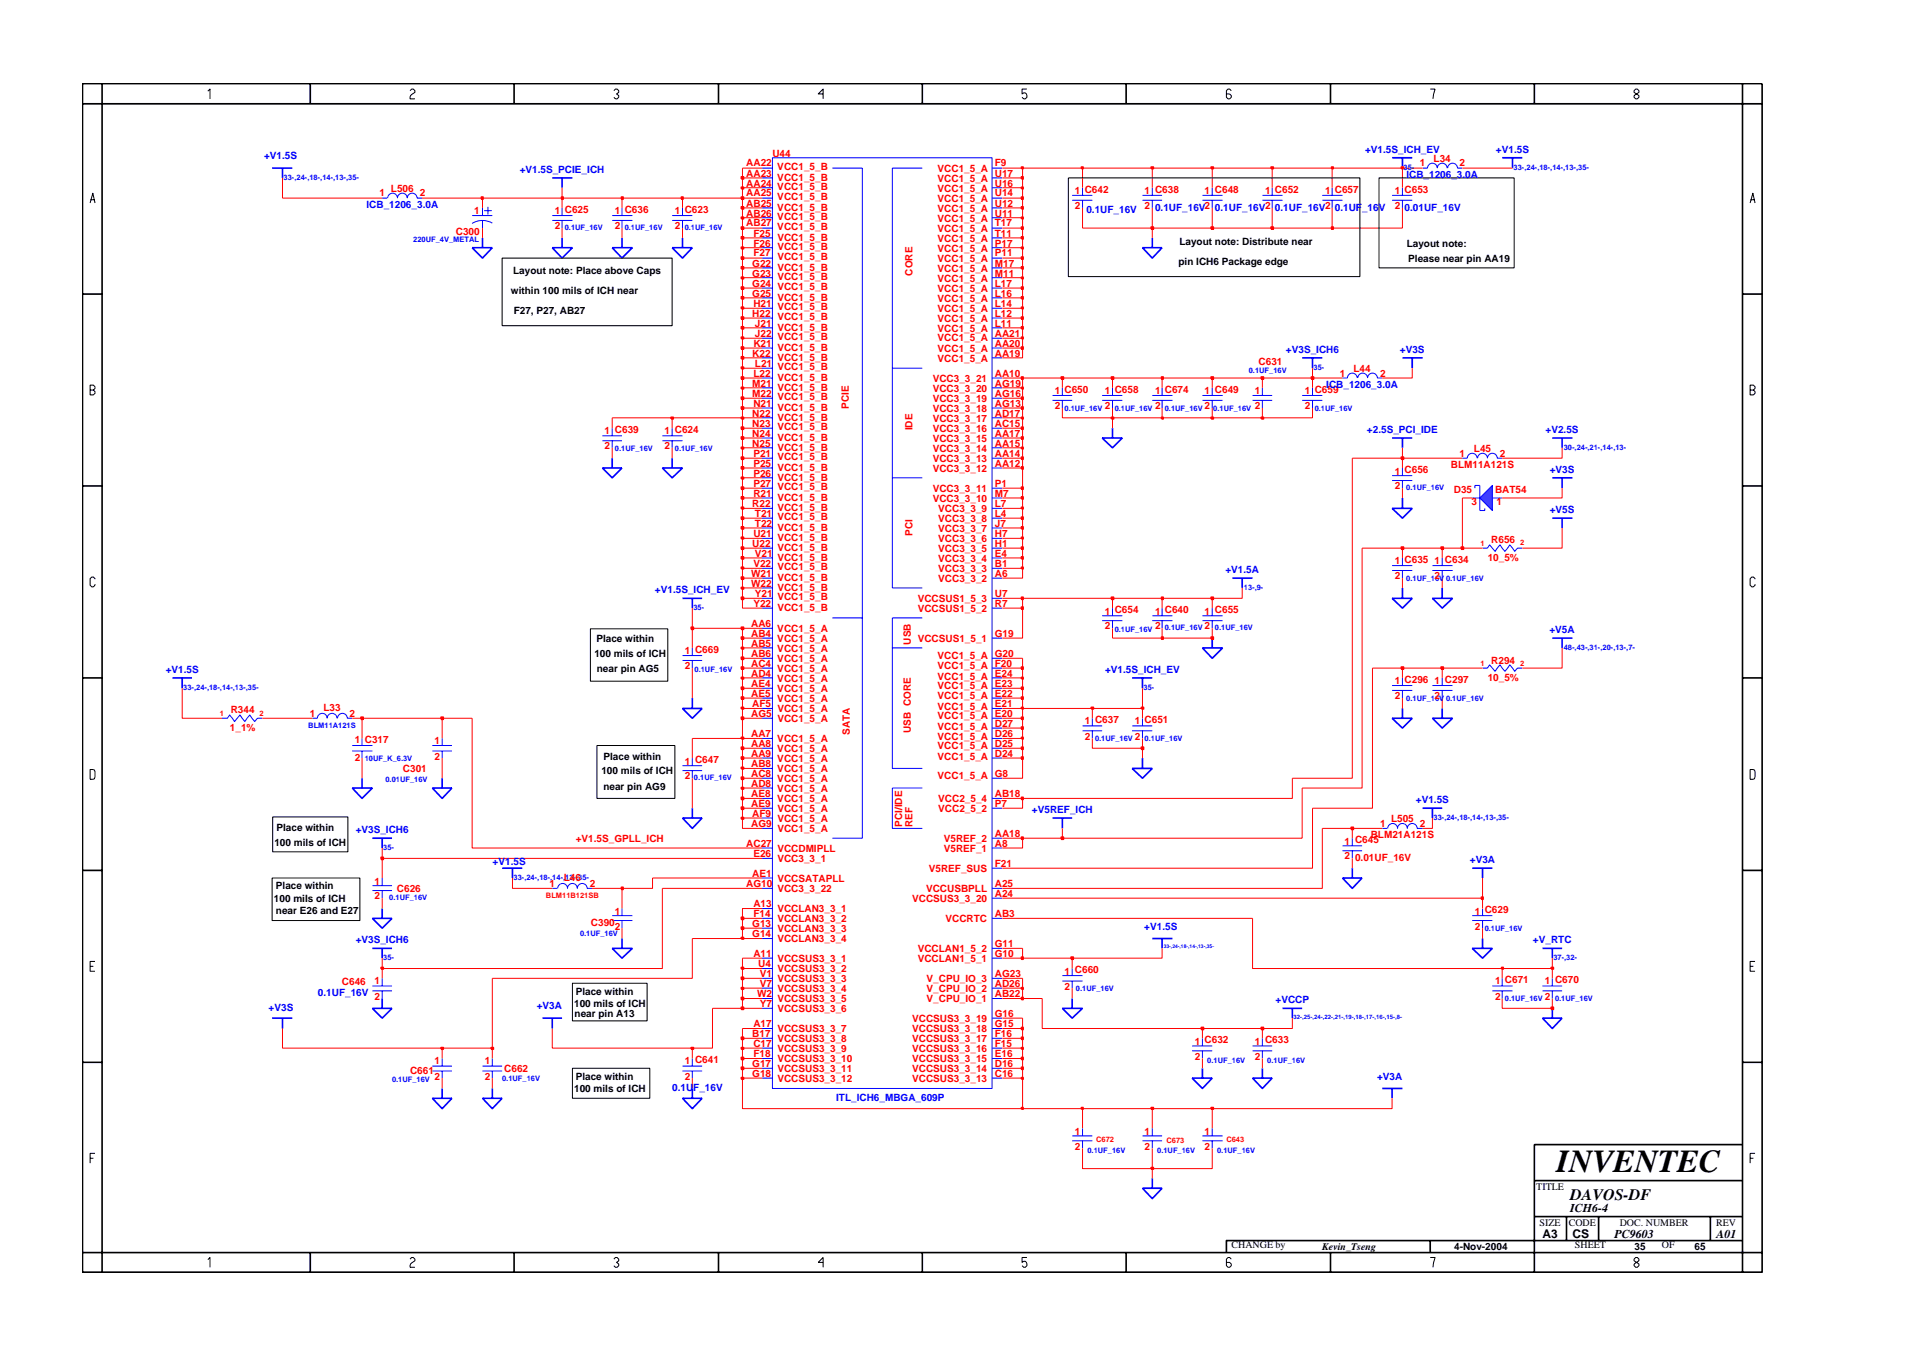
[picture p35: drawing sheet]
<svg xmlns="http://www.w3.org/2000/svg" width="297mm" height="210mm" viewBox="0 0 297 210" stroke-linecap="round" stroke-linejoin="round" font-family="sans-serif">
<defs><g id="words">
<text font-size="5" x="241.8" y="182">INVENTEC</text>
<text font-size="2.5" x="244" y="186.3">DAVOS-DF</text>
<g font-size="1.9">
<text x="244" y="188.2">ICH6-4</text>
<text x="239.6" y="192.2">A3</text>
<text x="244.3" y="192.3">CS</text>
<text x="250.8" y="192.2">PC9603</text>
<text x="266.6" y="192.2">A01</text>
</g>
<g font-size="1.6" fill="#00f">
<text x="212.1" y="23.7">+V1.5S_ICH_EV</text>
<text x="232.4" y="23.7">+V1.5S</text>
<text x="41" y="24.7">+V1.5S</text>
<text x="80.7" y="26.9">+V1.5S_PCIE_ICH</text>
<text x="218.5" y="27.6">ICB_1206_3.0A</text>
<text x="56.9" y="32.3">ICB_1206_3.0A</text>
<text x="168.8" y="33">0.1UF_16V</text>
<text x="179.4" y="32.7">0.1UF_16V2</text>
<text x="188.8" y="32.7">0.1UF_16V2</text>
<text x="198.1" y="32.7">0.1UF_16V2</text>
<text x="207.4" y="32.7">0.1UF_16V</text>
<text x="218.2" y="32.7">0.01UF_16V</text>
<text x="199.8" y="54.8">+V3S_ICH6</text>
<text x="217.5" y="54.8">+V3S</text>
<text x="206" y="60.2">ICB_1206_3.0A</text>
<text x="212.4" y="67.3">+2.5S_PCI_IDE</text>
<text x="240.1" y="67.3">+V2.5S</text>
<text x="240.8" y="73.4">+V3S</text>
<text x="240.8" y="79.7">+V5S</text>
<text x="190.4" y="89">+V1.5A</text>
<text x="101.7" y="92.1">+V1.5S_ICH_EV</text>
<text x="240.7" y="98.3">+V5A</text>
<text x="25.7" y="104.5">+V1.5S</text>
<text x="171.7" y="104.5">+V1.5S_ICH_EV</text>
<text x="220" y="124.7">+V1.5S</text>
<text x="55.3" y="129.4">+V3S_ICH6</text>
<text x="160.3" y="126.3">+V5REF_ICH</text>
<text x="76.5" y="134.3">+V1.5S</text>
<text x="228.4" y="134.1">+V3A</text>
<text x="55.3" y="146.5">+V3S_ICH6</text>
<text x="177.8" y="144.4">+V1.5S</text>
<text x="238.2" y="146.5">+V_RTC</text>
<text x="49.4" y="154.7">0.1UF_16V</text>
<text x="198.2" y="155.8">+VCCP</text>
<text x="41.7" y="157">+V3S</text>
<text x="83.4" y="156.7">+V3A</text>
<text x="213.9" y="167.7">+V3A</text>
<text x="104.4" y="169.4">0.1UF_16V</text>
<text x="129.9" y="171">ITL_ICH6_MBGA_609P</text>
</g>
<g font-size="1.6" fill="#f00">
<text x="60.7" y="29.7">L506</text>
<text x="115.9" y="25.9">AA22</text>
<text x="115.9" y="27.5">AA23</text>
<text x="115.9" y="29">AA24</text>
<text x="120" y="24.3">U44</text>
<text x="120.8" y="26.4">VCC1_5_B</text>
<text x="120.8" y="28.1">VCC1_5_B</text>
<text x="120.8" y="29.6">VCC1_5_B</text>
<text x="145.7" y="26.7">VCC1_5_A</text>
<text x="145.7" y="29.7">VCC1_5_A</text>
<text x="145.7" y="28.2">VCC1_5_A</text>
<text x="154.5" y="25.9">F9</text>
<text x="154.5" y="27.5">U17</text>
<text x="154.5" y="29">U16</text>
<text x="220.6" y="25.9">1</text>
<text x="222.7" y="25.1">L34</text>
<text x="226.8" y="25.9">2</text>
<text x="59" y="30.5">1</text>
<text x="65.2" y="30.5">2</text>
<text x="73.7" y="33.3">1</text>
<text x="86.2" y="33.3">1 C625</text>
<text x="86.2" y="35.6">2</text>
<text x="95.5" y="33.3">1 C636</text>
<text x="95.5" y="35.6">2</text>
<text x="104.8" y="33.3">1 C623</text>
<text x="104.8" y="35.6">2</text>
<text x="115.9" y="32.1">AB25</text>
<text x="115.9" y="33.6">AB26</text>
<text x="115.9" y="35.2">AB27</text>
<text x="115.9" y="30.5">AA25</text>
<text x="120.8" y="32.7">VCC1_5_B</text>
<text x="120.8" y="34.2">VCC1_5_B</text>
<text x="120.8" y="35.8">VCC1_5_B</text>
<text x="120.8" y="31.1">VCC1_5_B</text>
<text x="145.7" y="34.4">VCC1_5_A</text>
<text x="145.7" y="32.9">VCC1_5_A</text>
<text x="145.7" y="31.4">VCC1_5_A</text>
<text x="154.5" y="35.2">T17</text>
<text x="154.5" y="33.6">U11</text>
<text x="154.5" y="32.1">U12</text>
<text x="154.5" y="30.5">U14</text>
<text x="167" y="30.2">1 C642</text>
<text x="167" y="32.5">2</text>
<text x="177.8" y="30.2">1 C638</text>
<text x="177.8" y="32.5">2</text>
<text x="187.1" y="30.2">1 C648</text>
<text x="196.5" y="30.2">1 C652</text>
<text x="205.9" y="30.2">1 C657</text>
<text x="216.7" y="30.2">1 C653</text>
<text x="216.7" y="32.5">2</text>
<text x="70.8" y="36.4">C300</text>
<text x="116.9" y="41.4">G22</text>
<text x="117" y="36.8">F25</text>
<text x="117" y="38.3">F26</text>
<text x="117" y="39.8">F27</text>
<text x="120.8" y="37.4">VCC1_5_B</text>
<text x="120.8" y="38.9">VCC1_5_B</text>
<text x="120.8" y="40.4">VCC1_5_B</text>
<text x="145.7" y="40.7">VCC1_5_A</text>
<text x="145.7" y="37.5">VCC1_5_A</text>
<text x="145.7" y="36">VCC1_5_A</text>
<text x="145.7" y="39.1">VCC1_5_A</text>
<text x="154.5" y="36.8">T11</text>
<text x="154.5" y="41.4">M17</text>
<text x="154.5" y="39.8">P11</text>
<text x="154.5" y="38.3">P17</text>
<text x="116.9" y="43">G23</text>
<text x="116.9" y="44.6">G24</text>
<text x="116.9" y="46.1">G25</text>
<text x="117" y="47.6">H21</text>
<text x="120.8" y="42">VCC1_5_B</text>
<text x="120.8" y="43.5">VCC1_5_B</text>
<text x="120.8" y="45.1">VCC1_5_B</text>
<text x="120.8" y="46.7">VCC1_5_B</text>
<text x="141.8" y="42.8" transform="rotate(-90 141.8 42.8)">CORE</text>
<text x="145.7" y="43.7">VCC1_5_A</text>
<text x="145.7" y="42.2">VCC1_5_A</text>
<text x="145.7" y="46.8">VCC1_5_A</text>
<text x="145.7" y="45.3">VCC1_5_A</text>
<text x="154.5" y="43">M11</text>
<text x="154.5" y="47.6">L14</text>
<text x="154.5" y="46.1">L16</text>
<text x="154.5" y="44.6">L17</text>
<text x="116.9" y="49.2">H22</text>
<text x="117" y="53.9">K21</text>
<text x="117.3" y="50.7">J21</text>
<text x="117.3" y="52.3">J22</text>
<text x="120.8" y="48.2">VCC1_5_B</text>
<text x="120.8" y="49.7">VCC1_5_B</text>
<text x="120.8" y="51.3">VCC1_5_B</text>
<text x="120.8" y="52.9">VCC1_5_B</text>
<text x="145.7" y="53">VCC1_5_A</text>
<text x="145.7" y="50">VCC1_5_A</text>
<text x="145.7" y="48.4">VCC1_5_A</text>
<text x="145.7" y="51.5">VCC1_5_A</text>
<text x="154.5" y="53.9">AA20</text>
<text x="154.5" y="52.3">AA21</text>
<text x="154.5" y="49.2">L12</text>
<text x="154.5" y="50.7">L11</text>
<text x="116.9" y="55.4">K22</text>
<text x="117" y="58.5">L22</text>
<text x="117.3" y="56.9">L21</text>
<text x="120.8" y="57.5">VCC1_5_B</text>
<text x="120.8" y="59.1">VCC1_5_B</text>
<text x="120.8" y="54.5">VCC1_5_B</text>
<text x="120.8" y="56">VCC1_5_B</text>
<text x="144.9" y="59.3">VCC3_3_21</text>
<text x="145.7" y="54.6">VCC1_5_A</text>
<text x="145.7" y="56.2">VCC1_5_A</text>
<text x="154.5" y="58.5">AA10</text>
<text x="154.5" y="55.4">AA19</text>
<text x="195.5" y="56.8">C631</text>
<text x="208.1" y="58.5">1</text>
<text x="210.3" y="57.8">L44</text>
<text x="214.4" y="58.5">2</text>
<text x="116.9" y="60.1">M21</text>
<text x="116.9" y="61.6">M22</text>
<text x="116.9" y="64.7">N22</text>
<text x="117" y="63.2">N21</text>
<text x="120.8" y="60.6">VCC1_5_B</text>
<text x="120.8" y="62.2">VCC1_5_B</text>
<text x="120.8" y="63.8">VCC1_5_B</text>
<text x="120.8" y="65.3">VCC1_5_B</text>
<text x="131.9" y="63.5" transform="rotate(-90 131.9 63.5)">PCIE</text>
<text x="144.9" y="62.4">VCC3_3_19</text>
<text x="144.9" y="60.8">VCC3_3_20</text>
<text x="144.9" y="65.5">VCC3_3_17</text>
<text x="144.9" y="63.9">VCC3_3_18</text>
<text x="154.5" y="60.1">AG19</text>
<text x="154.5" y="64.7">AD17</text>
<text x="154.5" y="63.2">AG13</text>
<text x="154.5" y="61.6">AG16</text>
<text x="163.9" y="61.2">1 C650</text>
<text x="163.9" y="63.5">2</text>
<text x="171.6" y="61.2">1 C658</text>
<text x="171.6" y="63.5">2</text>
<text x="179.4" y="61.2">1 C674</text>
<text x="179.4" y="63.5">2</text>
<text x="187.1" y="61.2">1 C649</text>
<text x="187.1" y="63.5">2</text>
<text x="194.9" y="61.2">1</text>
<text x="194.9" y="63.5">2</text>
<text x="202.7" y="63.5">2</text>
<text x="202.7" y="61.2">1 C659</text>
<text x="93.9" y="67.4">1 C639</text>
<text x="93.9" y="69.8">2</text>
<text x="103.2" y="67.4">1 C624</text>
<text x="103.2" y="69.8">2</text>
<text x="116.9" y="66.2">N23</text>
<text x="116.9" y="67.8">N24</text>
<text x="116.9" y="69.4">N25</text>
<text x="117" y="70.9">P21</text>
<text x="120.8" y="66.8">VCC1_5_B</text>
<text x="120.8" y="68.4">VCC1_5_B</text>
<text x="120.8" y="70">VCC1_5_B</text>
<text x="120.8" y="71.5">VCC1_5_B</text>
<text x="141.8" y="66.8" transform="rotate(-90 141.8 66.8)">IDE</text>
<text x="144.9" y="71.7">VCC3_3_13</text>
<text x="144.9" y="70.1">VCC3_3_14</text>
<text x="144.9" y="68.6">VCC3_3_15</text>
<text x="144.9" y="67.1">VCC3_3_16</text>
<text x="154.5" y="70.9">AA14</text>
<text x="154.5" y="69.4">AA15</text>
<text x="154.5" y="67.8">AA17</text>
<text x="154.5" y="66.2">AC15</text>
<text x="226.8" y="70.9">1</text>
<text x="229" y="70.1">L45</text>
<text x="233" y="70.9">2</text>
<text x="117" y="72.5">P25</text>
<text x="117" y="74">P26</text>
<text x="117" y="75.6">P27</text>
<text x="117" y="77.2">R21</text>
<text x="120.8" y="73.1">VCC1_5_B</text>
<text x="120.8" y="74.6">VCC1_5_B</text>
<text x="120.8" y="76.1">VCC1_5_B</text>
<text x="120.8" y="77.8">VCC1_5_B</text>
<text x="144.9" y="77.9">VCC3_3_10</text>
<text x="144.9" y="76.4">VCC3_3_11</text>
<text x="144.9" y="73.3">VCC3_3_12</text>
<text x="154.5" y="77.2">M7</text>
<text x="154.5" y="75.6">P1</text>
<text x="154.5" y="72.5">AA12</text>
<text x="216.7" y="73.7">1 C656</text>
<text x="216.7" y="76">2</text>
<text x="225.4" y="72.7">BLM11A121S</text>
<text x="225.9" y="76.5">D35</text>
<text x="232.3" y="76.5">BAT54</text>
<text x="116.9" y="78.7">R22</text>
<text x="117" y="83.3">U21</text>
<text x="117.3" y="80.3">T21</text>
<text x="117.3" y="81.8">T22</text>
<text x="120.8" y="83.9">VCC1_5_B</text>
<text x="120.8" y="79.3">VCC1_5_B</text>
<text x="120.8" y="80.8">VCC1_5_B</text>
<text x="120.8" y="82.4">VCC1_5_B</text>
<text x="141.8" y="83.2" transform="rotate(-90 141.8 83.2)">PCI</text>
<text x="145.8" y="79.5">VCC3_3_9</text>
<text x="145.8" y="82.6">VCC3_3_7</text>
<text x="145.8" y="81">VCC3_3_8</text>
<text x="154.5" y="78.7">L7</text>
<text x="154.5" y="83.3">H7</text>
<text x="154.5" y="81.8">J7</text>
<text x="154.5" y="80.3">L4</text>
<text x="228.6" y="78.5">3</text>
<text x="232.5" y="78.5">1</text>
<text x="116.7" y="89.6">W21</text>
<text x="116.9" y="84.9">U22</text>
<text x="117" y="88">V22</text>
<text x="117.3" y="86.5">V21</text>
<text x="120.8" y="85.5">VCC1_5_B</text>
<text x="120.8" y="87.1">VCC1_5_B</text>
<text x="120.8" y="88.6">VCC1_5_B</text>
<text x="145.8" y="88.8">VCC3_3_3</text>
<text x="145.8" y="87.2">VCC3_3_4</text>
<text x="145.8" y="85.7">VCC3_3_5</text>
<text x="145.8" y="84.2">VCC3_3_6</text>
<text x="154.5" y="89.6">A6</text>
<text x="154.5" y="88">B1</text>
<text x="154.5" y="86.5">E4</text>
<text x="154.5" y="84.9">H1</text>
<text x="216.7" y="87.7">1 C635</text>
<text x="216.7" y="89.9">2</text>
<text x="222.9" y="89.9">2</text>
<text x="222.9" y="87.7">1 C634</text>
<text x="231.1" y="87.1">10_5%</text>
<text x="231.7" y="84.4">R656</text>
<text x="116.7" y="91.1">W22</text>
<text x="117" y="94.3">Y22</text>
<text x="117.3" y="92.7">Y21</text>
<text x="120.8" y="90.2">VCC1_5_B</text>
<text x="120.8" y="91.7">VCC1_5_B</text>
<text x="120.8" y="93.2">VCC1_5_B</text>
<text x="120.8" y="94.9">VCC1_5_B</text>
<text x="142.6" y="95">VCCSUS1_5_2</text>
<text x="142.6" y="93.5">VCCSUS1_5_3</text>
<text x="145.8" y="90.4">VCC3_3_2</text>
<text x="154.5" y="94.3">R7</text>
<text x="154.5" y="92.7">U7</text>
<text x="171.6" y="95.4">1 C654</text>
<text x="179.4" y="95.4">1 C640</text>
<text x="187.1" y="95.4">1 C655</text>
<text x="106.4" y="101.6">1 C669</text>
<text x="116.7" y="98.9">AB4</text>
<text x="116.7" y="100.4">AB5</text>
<text x="116.7" y="97.3">AA6</text>
<text x="120.8" y="99.7">VCC1_5_A</text>
<text x="120.8" y="101.2">VCC1_5_A</text>
<text x="120.8" y="98.2">VCC1_5_A</text>
<text x="141.5" y="100.1" transform="rotate(-90 141.5 100.1)">USB</text>
<text x="142.6" y="99.7">VCCSUS1_5_1</text>
<text x="154.5" y="98.9">G19</text>
<text x="171.6" y="97.7">2</text>
<text x="179.4" y="97.7">2</text>
<text x="187.1" y="97.7">2</text>
<text x="106.4" y="103.9">2</text>
<text x="116.7" y="103.6">AC4</text>
<text x="116.7" y="105.1">AD4</text>
<text x="116.7" y="106.7">AE4</text>
<text x="116.7" y="102.1">AB6</text>
<text x="120.8" y="104.3">VCC1_5_A</text>
<text x="120.8" y="105.9">VCC1_5_A</text>
<text x="120.8" y="107.5">VCC1_5_A</text>
<text x="120.8" y="102.8">VCC1_5_A</text>
<text x="145.7" y="107">VCC1_5_A</text>
<text x="145.7" y="105.5">VCC1_5_A</text>
<text x="145.7" y="103.9">VCC1_5_A</text>
<text x="145.7" y="102.4">VCC1_5_A</text>
<text x="154.5" y="106.7">E23</text>
<text x="154.5" y="105.1">E24</text>
<text x="154.5" y="103.6">F20</text>
<text x="154.5" y="102.1">G20</text>
<text x="216.7" y="106.3">1 C296</text>
<text x="222.9" y="106.3">1 C297</text>
<text x="231.1" y="105.8">10_5%</text>
<text x="231.7" y="103.1">R294</text>
<text x="35.7" y="113.5">1_1%</text>
<text x="35.8" y="110.8">R344</text>
<text x="48.1" y="111.4">1</text>
<text x="50.3" y="110.3">L33</text>
<text x="54.3" y="111.4">2</text>
<text x="116.7" y="108.2">AE5</text>
<text x="116.7" y="111.4">AG5</text>
<text x="116.9" y="109.8">AF5</text>
<text x="120.8" y="109">VCC1_5_A</text>
<text x="120.8" y="110.5">VCC1_5_A</text>
<text x="120.8" y="112.1">VCC1_5_A</text>
<text x="141.5" y="113.8" transform="rotate(-90 141.5 113.8)">USB CORE</text>
<text x="145.7" y="113.3">VCC1_5_A</text>
<text x="145.7" y="111.7">VCC1_5_A</text>
<text x="145.7" y="110.2">VCC1_5_A</text>
<text x="145.7" y="108.6">VCC1_5_A</text>
<text x="154.5" y="112.9">D27</text>
<text x="154.5" y="111.4">E20</text>
<text x="154.5" y="109.8">E21</text>
<text x="154.5" y="108.2">E22</text>
<text x="168.5" y="112.5">1 C637</text>
<text x="176.3" y="112.5">1 C651</text>
<text x="216.7" y="108.6">2</text>
<text x="222.9" y="108.6">2</text>
<text x="55.1" y="115.4">1 C317</text>
<text x="55.1" y="118.1">2</text>
<text x="62.6" y="119.9">C301</text>
<text x="67.5" y="115.6">1</text>
<text x="67.5" y="118">2</text>
<text x="106.4" y="118.7">1 C647</text>
<text x="116.7" y="119.1">AB8</text>
<text x="116.7" y="116">AA8</text>
<text x="116.7" y="117.5">AA9</text>
<text x="116.7" y="114.4">AA7</text>
<text x="120.8" y="119.9">VCC1_5_A</text>
<text x="120.8" y="116.8">VCC1_5_A</text>
<text x="120.8" y="118.3">VCC1_5_A</text>
<text x="120.8" y="115.2">VCC1_5_A</text>
<text x="132" y="114.1" transform="rotate(-90 132 114.1)">SATA</text>
<text x="145.7" y="118">VCC1_5_A</text>
<text x="145.7" y="116.4">VCC1_5_A</text>
<text x="145.7" y="114.8">VCC1_5_A</text>
<text x="154.5" y="117.5">D24</text>
<text x="154.5" y="116">D25</text>
<text x="154.5" y="114.4">D26</text>
<text x="168.5" y="114.8">2</text>
<text x="176.3" y="114.8">2</text>
<text x="106.4" y="121">2</text>
<text x="116.7" y="120.7">AC8</text>
<text x="116.7" y="122.2">AD8</text>
<text x="116.7" y="123.7">AE8</text>
<text x="116.7" y="125.3">AE9</text>
<text x="120.8" y="121.4">VCC1_5_A</text>
<text x="120.8" y="123">VCC1_5_A</text>
<text x="120.8" y="124.6">VCC1_5_A</text>
<text x="145.7" y="121">VCC1_5_A</text>
<text x="145.8" y="124.6">VCC2_5_4</text>
<text x="154.5" y="120.7">G8</text>
<text x="154.5" y="123.7">AB18</text>
<text x="154.5" y="125.3">P7</text>
<text x="89.5" y="130.7">+V1.5S_GPLL_ICH</text>
<text x="115.9" y="131.5">AC27</text>
<text x="116.7" y="128.4">AG9</text>
<text x="116.9" y="126.9">AF9</text>
<text x="120.8" y="126.1">VCC1_5_A</text>
<text x="120.8" y="127.6">VCC1_5_A</text>
<text x="120.8" y="129.2">VCC1_5_A</text>
<text x="140.2" y="128.4" transform="rotate(-90 140.2 128.4)">PCI/IDE</text>
<text x="141.8" y="128.4" transform="rotate(-90 141.8 128.4)">REF</text>
<text x="145.8" y="126.1">VCC2_5_2</text>
<text x="146.6" y="130.7">V5REF_2</text>
<text x="154.5" y="131.5">A8</text>
<text x="154.5" y="130">AA18</text>
<text x="208.9" y="131.2">1 C645</text>
<text x="213" y="130.2">BLM21A121S</text>
<text x="214.4" y="128.4">1</text>
<text x="216.1" y="127.6">L505</text>
<text x="220.6" y="128.4">2</text>
<text x="58.2" y="137.4">1</text>
<text x="85.4" y="137.8">1</text>
<text x="87.6" y="136.8">L46</text>
<text x="91.6" y="137.8">2</text>
<text x="115.9" y="137.8">AG10</text>
<text x="116.9" y="136.2">AE1</text>
<text x="117" y="133.1">E26</text>
<text x="120.8" y="132.3">VCCDMIPLL</text>
<text x="120.8" y="136.9">VCCSATAPLL</text>
<text x="120.8" y="133.9">VCC3_3_1</text>
<text x="144.3" y="135.4">V5REF_SUS</text>
<text x="146.6" y="132.3">V5REF_1</text>
<text x="154.5" y="137.8">A25</text>
<text x="154.5" y="134.6">F21</text>
<text x="208.9" y="133.5">2</text>
<text x="210.5" y="133.6">0.01UF_16V</text>
<text x="58.2" y="139.6">2</text>
<text x="61.7" y="138.5">C626</text>
<text x="91.8" y="143.8">C390</text>
<text x="95.5" y="142">1</text>
<text x="116.9" y="144">G13</text>
<text x="117" y="140.8">A13</text>
<text x="117" y="142.4">F14</text>
<text x="120.8" y="141.7">VCCLAN3_3_1</text>
<text x="120.8" y="143.2">VCCLAN3_3_2</text>
<text x="120.8" y="138.5">VCC3_3_22</text>
<text x="141.7" y="140.1">VCCSUS3_3_20</text>
<text x="143.9" y="138.5">VCCUSBPLL</text>
<text x="146.9" y="143.2">VCCRTC</text>
<text x="154.5" y="139.3">A24</text>
<text x="154.5" y="142.4">AB3</text>
<text x="229.1" y="142">1 C629</text>
<text x="95.5" y="144.4">2</text>
<text x="116.9" y="145.5">G14</text>
<text x="117" y="148.6">A11</text>
<text x="120.8" y="144.7">VCCLAN3_3_3</text>
<text x="120.8" y="146.3">VCCLAN3_3_4</text>
<text x="120.8" y="149.4">VCCSUS3_3_1</text>
<text x="142.6" y="149.4">VCCLAN1_5_1</text>
<text x="142.6" y="147.8">VCCLAN1_5_2</text>
<text x="154.5" y="148.6">G10</text>
<text x="154.5" y="147.1">G11</text>
<text x="229.1" y="144.4">2</text>
<text x="53.1" y="152.9">C646</text>
<text x="58.2" y="152.9">1</text>
<text x="58.2" y="155.2">2</text>
<text x="117.6" y="154.8">W2</text>
<text x="117.8" y="150.1">U4</text>
<text x="118.1" y="151.8">V1</text>
<text x="118.1" y="153.3">V7</text>
<text x="120.8" y="151">VCCSUS3_3_2</text>
<text x="120.8" y="152.5">VCCSUS3_3_3</text>
<text x="120.8" y="154">VCCSUS3_3_4</text>
<text x="120.8" y="155.6">VCCSUS3_3_5</text>
<text x="143.9" y="155.6">V_CPU_IO_1</text>
<text x="143.9" y="154">V_CPU_IO_2</text>
<text x="143.9" y="152.5">V_CPU_IO_3</text>
<text x="154.5" y="154.8">AB22</text>
<text x="154.5" y="153.3">AD26</text>
<text x="154.5" y="151.8">AG23</text>
<text x="165.4" y="151.3">1 C660</text>
<text x="165.4" y="153.7">2</text>
<text x="232.3" y="152.9">1 C671</text>
<text x="232.3" y="155.2">2</text>
<text x="240" y="152.9">1 C670</text>
<text x="240" y="155.2">2</text>
<text x="116.9" y="161.1">B17</text>
<text x="117" y="159.5">A17</text>
<text x="118.1" y="156.4">Y7</text>
<text x="120.8" y="157.2">VCCSUS3_3_6</text>
<text x="120.8" y="160.3">VCCSUS3_3_7</text>
<text x="120.8" y="161.8">VCCSUS3_3_8</text>
<text x="141.7" y="160.3">VCCSUS3_3_18</text>
<text x="141.7" y="158.7">VCCSUS3_3_19</text>
<text x="141.7" y="161.8">VCCSUS3_3_17</text>
<text x="154.5" y="161.1">F16</text>
<text x="154.5" y="159.5">G15</text>
<text x="154.5" y="157.9">G16</text>
<text x="63.7" y="166.7">C661</text>
<text x="67.5" y="165.3">1</text>
<text x="67.5" y="167.7">2</text>
<text x="75.3" y="165.3">1</text>
<text x="75.3" y="167.7">2</text>
<text x="78.3" y="166.5">C662</text>
<text x="106.4" y="165.3">1 C641</text>
<text x="106.4" y="167.7">2</text>
<text x="116.9" y="165.7">G17</text>
<text x="116.9" y="167.2">G18</text>
<text x="117" y="162.6">C17</text>
<text x="117" y="164.2">F18</text>
<text x="120.8" y="163.3">VCCSUS3_3_9</text>
<text x="120.8" y="164.9">VCCSUS3_3_10</text>
<text x="120.8" y="166.5">VCCSUS3_3_11</text>
<text x="120.8" y="168">VCCSUS3_3_12</text>
<text x="141.7" y="168">VCCSUS3_3_13</text>
<text x="141.7" y="166.5">VCCSUS3_3_14</text>
<text x="141.7" y="164.9">VCCSUS3_3_15</text>
<text x="141.7" y="163.3">VCCSUS3_3_16</text>
<text x="154.5" y="167.2">C16</text>
<text x="154.5" y="165.7">D16</text>
<text x="154.5" y="164.2">E16</text>
<text x="154.5" y="162.6">F15</text>
<text x="185.6" y="162.2">1 C632</text>
<text x="185.6" y="164.5">2</text>
<text x="194.9" y="162.2">1 C633</text>
<text x="194.9" y="164.5">2</text>
<text x="167" y="176.2">1</text>
<text x="167" y="178.5">2</text>
<text x="177.8" y="176.2">1</text>
<text x="177.8" y="178.5">2</text>
<text x="187.1" y="176.2">1</text>
<text x="187.1" y="178.5">2</text>
</g>
<g font-size="1.6">
<text x="183.1" y="41.2">pin ICH6 Package edge</text>
<text x="183.2" y="38">Layout note: Distribute near</text>
<text x="218.5" y="38.3">Layout note:</text>
<text x="218.8" y="40.7">Please near pin AA19</text>
<text x="79.4" y="45.7">within 100 mils of ICH near</text>
<text x="79.7" y="42.6">Layout note: Place above Caps</text>
<text x="79.8" y="48.8">F27, P27, AB27</text>
<text x="92.7" y="99.8">Place within</text>
<text x="92.3" y="102">100 mils of ICH</text>
<text x="92.7" y="104.4">near pin AG5</text>
<text x="93.8" y="118">Place within</text>
<text x="93.4" y="120.2">100 mils of ICH</text>
<text x="93.7" y="122.6">near pin AG9</text>
<text x="42.6" y="131.3">100 mils of ICH</text>
<text x="43" y="129">Place within</text>
<text x="42.5" y="140.1">100 mils of ICH</text>
<text x="42.9" y="138.1">Place within</text>
<text x="42.9" y="142">near E26 and E27</text>
<text x="89.4" y="154.4">Place within</text>
<text x="89.2" y="156.4">100 mils of ICH</text>
<text x="89.3" y="157.9">near pin A13</text>
<text x="89.4" y="167.7">Place within</text>
<text x="89.2" y="169.6">100 mils of ICH</text>
<text x="238.7" y="184.8">TITLE</text>
<text x="239.2" y="190.4">SIZE</text>
<text x="243.7" y="190.4">CODE</text>
<text x="251.6" y="190.4">DOC. NUMBER</text>
<text x="266.6" y="190.4">REV</text>
<text x="191.3" y="193.9">CHANGE by</text>
<text x="205.4" y="194.1">Kevin_Tseng</text>
<text x="225.9" y="194.1">4-Nov-2004</text>
<text x="244.7" y="193.9">SHEET</text>
<text x="253.9" y="194.1">35</text>
<text x="258.2" y="193.9">OF</text>
<text x="263.3" y="194.1">65</text>
</g>
<g font-size="1.2" fill="#00f">
<text x="44.1" y="27.9">33-,24-,18-,14-,13-,35-</text>
<text x="218" y="26.4">35-</text>
<text x="235.1" y="26.4">33-,24-,18-,14-,13-,35-</text>
<text x="87.7" y="35.8">0.1UF_16V</text>
<text x="97.1" y="35.8">0.1UF_16V</text>
<text x="106.4" y="35.8">0.1UF_16V</text>
<text x="64.2" y="37.5">220UF_4V_METAL</text>
<text x="194" y="57.9">0.1UF_16V</text>
<text x="204.1" y="57.5">35-</text>
<text x="165.4" y="63.8">0.1UF_16V</text>
<text x="173.2" y="63.8">0.1UF_16V</text>
<text x="181" y="63.8">0.1UF_16V</text>
<text x="188.5" y="63.8">0.1UF_16V</text>
<text x="204.2" y="63.8">0.1UF_16V</text>
<text x="95.5" y="70">0.1UF_16V</text>
<text x="104.8" y="70">0.1UF_16V</text>
<text x="242.9" y="69.9">30-,24-,21-,14-,13-</text>
<text x="218.5" y="76.1">0.1UF_16V</text>
<text x="107.7" y="94.7">35-</text>
<text x="193.2" y="91.6">13-,9-</text>
<text x="218.5" y="90.2">0.1UF_16V 0.1UF_16V</text>
<text x="173.2" y="98.2">0.1UF_16V</text>
<text x="181" y="97.9">0.1UF_16V</text>
<text x="188.8" y="97.9">0.1UF_16V</text>
<text x="242.9" y="101">48-,43-,31-,20-,13-,7-</text>
<text x="28.5" y="107.2">33-,24-,18-,14-,13-,35-</text>
<text x="107.9" y="104.3">0.1UF_16V</text>
<text x="177.7" y="107.2">35-</text>
<text x="47.9" y="113.1">BLM11A121S</text>
<text x="218.5" y="108.8">0.1UF_16V 0.1UF_16V</text>
<text x="56.7" y="118.1">10UF_K_6.3V</text>
<text x="170.1" y="115">0.1UF_16V</text>
<text x="177.8" y="115">0.1UF_16V</text>
<text x="59.9" y="121.4">0.01UF_16V</text>
<text x="107.8" y="121.1">0.1UF_16V</text>
<text x="222.7" y="127.4">33-,24-,18-,14-,13-,35-</text>
<text x="59.5" y="132.1">35-</text>
<text x="79.8" y="136.7">33-,24-,18-,14-,13-,35-</text>
<text x="60.5" y="139.8">0.1UF_16V</text>
<text x="59.5" y="149.1">35-</text>
<text x="90.1" y="145.4">0.1UF_16V</text>
<text x="230.7" y="144.6">0.1UF_16V</text>
<text x="241.3" y="149.1">37-,32-</text>
<text x="167.2" y="153.9">0.1UF_16V</text>
<text x="233.8" y="155.4">0.1UF_16V</text>
<text x="241.6" y="155.4">0.1UF_16V</text>
<text x="78" y="167.9">0.1UF_16V</text>
<text x="187.6" y="165.1">0.1UF_16V</text>
<text x="196.9" y="165.1">0.1UF_16V</text>
<text x="60.9" y="168.1">0.1UF_16V</text>
<text x="168.9" y="179.1">0.1UF_16V</text>
<text x="179.8" y="179.1">0.1UF_16V</text>
<text x="189.1" y="179.1">0.1UF_16V</text>
</g>
<g font-size="1.2" fill="#f00">
<text x="230" y="84.8">1</text>
<text x="236.2" y="84.7">2</text>
<text x="230" y="103.4">1</text>
<text x="236.2" y="103.4">2</text>
<text x="34.1" y="111.1">1</text>
<text x="40.3" y="111.1">2</text>
<text x="84.8" y="139.5">BLM11B121SB</text>
<text x="170.3" y="177.4">C672</text>
<text x="181.2" y="177.5">C673</text>
<text x="190.5" y="177.4">C643</text>
</g>
<text font-size=".9" fill="#00f" x="200.9" y="158.3">32-,25-,24-,22-,21-,19-,18-,17-,16-,15-,8-</text>
<text font-size=".8" fill="#00f" x="180.8" y="147.3">33-,24-,18-,14-,13-,35-</text>
</g></defs>
<path d="M216.3 30.3h3.1M216.3 31.1h3.1M217.9 29.2v1.1M217.9 31.1v1.2M228.7 77.3h1.2M229.9 75.4v3.9M231.8 77.3h1.6M185.2 162.4h3.1M185.2 163.2h3.1M186.8 161.2v1.2M186.8 163.2v1.2" fill="none" stroke="#00f" stroke-width=".16"/>
<path d="M42.3 26.1h3.1M43.9 26.1v1.5M188.3 99.1v1.5M186.8 100.6h3.1l-1.6 1.6zM57.9 156.6h3l-1.5 1.5zM59.4 155.1v1.5M179 145.7h3.1M180.5 145.7v1.6" fill="none" stroke="#00f" stroke-width=".25"/>
<path d="M231.8 75.4v3.9l-1.9-2z" fill="#3c3cc8"/>
<g fill="none" stroke="#00f" stroke-width=".16">
<path d="M59.4 30.8h.7M60.2 30.8a.76 .76 0 0 1 .8-.8 .76 .76 0 0 1 .8 .8 .76 .76 0 0 1 .7-.8 .76 .76 0 0 1 .8 .8 .76 .76 0 0 1 .7-.8 .76 .76 0 0 1 .8 .8h.8M73.3 33.5h3.2M75 32.3v1.2M75 34.2v1.2M75.2 32.7h1.2M75.8 32.1v1.2M76.5 34.6a3 3 0 0 0-3.2 .1M85.8 33.5h3.1M85.8 34.2h3.1M87.3 32.3v1.2M87.3 34.2v1.2"/>
<path d="M95.1 33.5h3.1M95.1 34.2h3.1M96.6 32.3v1.2M96.6 34.2v1.2M104.4 33.5h3.2M104.4 34.2h3.2M106 32.3v1.2M106 34.2v1.2M118.4 26.1h1.6M118.4 27.6h1.6M118.4 29.2h1.6M118.4 30.8h1.6"/>
<path d="M118.4 32.3h1.6M118.4 33.8h1.6M118.4 35.4h1.6M118.4 36.9h1.6M118.4 38.5h1.6M120 24.5h34.1v144.5h-34.1zM129.3 26.1h4.7v104.1h-4.7M143.3 26.1h-4.7v65.2h4.7M154.1 26.1h1.6M154.1 27.6h1.6M154.1 29.2h1.6M154.1 30.8h1.6"/>
<path d="M154.1 32.3h1.6M154.1 33.8h1.6M154.1 35.4h1.6M154.1 36.9h1.6M154.1 38.5h1.6M166.6 30.3h3.1M166.6 31.1h3.1M168.2 29.2v1.1M168.2 31.1v1.2M177.5 30.3h3M177.5 31.1h3M179 29.2v1.1"/>
<path d="M179 31.1v1.2M186.8 30.3h3.1M186.8 31.1h3.1M188.3 29.2v1.1M188.3 31.1v1.2M196.1 30.3h3.1M196.1 31.1h3.1M197.6 29.2v1.1M197.6 31.1v1.2M205.4 30.3h3.2M205.4 31.1h3.2M207 29.2v1.1"/>
<path d="M207 31.1v1.2M221 26.1h.8a.76 .76 0 0 1 .7-.8 .76 .76 0 0 1 .8 .8 .76 .76 0 0 1 .8-.8 .76 .76 0 0 1 .7 .8M224.9 26.1a.76 .76 0 0 1 .8-.8 .76 .76 0 0 1 .7 .8h.8M118.4 40.1h1.6M118.4 41.6h1.6M118.4 43.1h1.6M118.4 44.7h1.6M118.4 46.3h1.6M118.4 47.9h1.6M118.4 49.4h1.6M118.4 50.9h1.6M118.4 52.5h1.6"/>
<path d="M118.4 54h1.6M118.4 55.6h1.6M118.4 57.2h1.6M118.4 58.7h1.6M138.6 57.2h4.7M154.1 40.1h1.6M154.1 41.6h1.6M154.1 43.1h1.6M154.1 44.7h1.6M154.1 46.3h1.6M154.1 47.9h1.6M154.1 49.4h1.6"/>
<path d="M154.1 50.9h1.6M154.1 52.5h1.6M154.1 54h1.6M154.1 55.6h1.6M154.1 58.7h1.6M208.6 58.7h.7a.76 .76 0 0 1 .8-.8 .76 .76 0 0 1 .7 .8M210.9 58.7a.76 .76 0 0 1 .8-.8 .76 .76 0 0 1 .8 .8 .76 .76 0 0 1 .7-.8 .76 .76 0 0 1 .8 .8h.7M93.6 67.7h3M93.6 68.4h3M95.1 66.5v1.2M95.1 68.4v1.1M102.9 67.7h3.1"/>
<path d="M102.9 68.4h3.1M104.4 66.5v1.2M104.4 68.4v1.1M118.4 60.2h1.6M118.4 61.8h1.6M118.4 63.4h1.6M118.4 64.9h1.6M118.4 66.5h1.6M118.4 68h1.6M118.4 69.5h1.6M118.4 71.1h1.6M118.4 72.7h1.6"/>
<path d="M118.4 74.2h1.6M118.4 75.8h1.6M118.4 77.3h1.6M118.4 78.9h1.6M138.6 74.2h4.7M154.1 60.2h1.6M154.1 61.8h1.6M154.1 63.4h1.6M154.1 64.9h1.6M154.1 66.5h1.6M154.1 68h1.6M154.1 69.5h1.6"/>
<path d="M154.1 71.1h1.6M154.1 72.7h1.6M154.1 75.8h1.6M154.1 77.3h1.6M154.1 78.9h1.6M163.5 61.4h3.1M163.5 62.2h3.1M165 60.2v1.2M165 62.2v1.2M171.2 61.4h3.2M171.2 62.2h3.2M172.8 60.2v1.2"/>
<path d="M172.8 62.2v1.2M179 61.4h3.1M179 62.2h3.1M180.5 60.2v1.2M180.5 62.2v1.2M186.8 61.4h3.1M186.8 62.2h3.1M188.3 60.2v1.2M188.3 62.2v1.2M194.6 61.4h3M194.6 62.2h3M196.1 60.2v1.2"/>
<path d="M196.1 62.2v1.2M202.3 61.4h3.1M202.3 62.2h3.1M203.9 60.2v1.2M203.9 62.2v1.2M216.3 73.9h3.1M216.3 74.6h3.1M217.9 72.7v1.2M217.9 74.6v1.2M227.2 71.1h.8a.76 .76 0 0 1 .7-.7 .76 .76 0 0 1 .8 .7M229.6 71.1a.76 .76 0 0 1 .7-.7 .76 .76 0 0 1 .8 .7 .76 .76 0 0 1 .7-.7 .76 .76 0 0 1 .8 .7h.8M229.9 75.4h-.8v.4"/>
<path d="M230.7 78.9v.4h-.8M231.8 75.4v3.9l-1.9-2zM118.4 80.5h1.6M118.4 82h1.6M118.4 83.6h1.6M118.4 85.1h1.6M118.4 86.6h1.6M118.4 88.3h1.6M118.4 89.8h1.6M118.4 91.3h1.6M118.4 92.9h1.6M118.4 94.4h1.6"/>
<path d="M118.4 97.6h1.6M118.4 99.1h1.6M129.3 96h4.7M143.3 96h-4.7v4.6M154.1 80.5h1.6M154.1 82h1.6M154.1 83.6h1.6M154.1 85.1h1.6M154.1 86.6h1.6M154.1 88.3h1.6M154.1 89.8h1.6M154.1 92.9h1.6"/>
<path d="M154.1 94.4h1.6M154.1 99.1h1.6M171.2 95.6h3.2M171.2 96.4h3.2M172.8 94.4v1.2M172.8 96.4v1.2M179 95.6h3.1M179 96.4h3.1M180.5 94.4v1.2M180.5 96.4v1.2M186.8 95.6h3.1M186.8 96.4h3.1"/>
<path d="M188.3 94.4v1.2M188.3 96.4v1.2M216.3 87.8h3.1M216.3 88.6h3.1M217.9 86.6v1.2M217.9 88.6v1.2M222.5 87.8h3.2M222.5 88.6h3.2M224.1 86.6v1.2M224.1 88.6v1.2M230.3 85.1h.8l.3-.5 .9 1 .7-1 .8 1 .8-1 .7 1 .4-.5h.8M34.5 111.5h.8l.4-.5 .7 1 .9-1 .7 1 .8-1 .8 1 .4-.5h.8"/>
<path d="M48.5 111.5h.8a.76 .76 0 0 1 .8-.7 .76 .76 0 0 1 .7 .7 .76 .76 0 0 1 .8-.7 .76 .76 0 0 1 .8 .7M52.4 111.5a.76 .76 0 0 1 .8-.7 .76 .76 0 0 1 .8 .7h.7M54.7 115.8h3.2M54.7 116.6h3.2M56.2 114.7v1.1M56.2 116.6v1.1M67.2 115.8h3M67.2 116.6h3M68.7 114.7v1.1M68.7 116.6v1.1M106 101.8h3.1M106 102.6h3.1"/>
<path d="M106 118.9h3.1M106 119.7h3.1M107.6 100.6v1.2M107.6 102.6v1.1M107.6 117.7v1.2M107.6 119.7v1.1M118.4 100.6h1.6M118.4 102.2h1.6M118.4 103.7h1.6M118.4 105.3h1.6M118.4 106.9h1.6M118.4 108.4h1.6"/>
<path d="M118.4 110h1.6M118.4 111.5h1.6M118.4 114.7h1.6M118.4 116.2h1.6M118.4 117.7h1.6M118.4 119.3h1.6M143.3 100.6h-4.7v18.7h4.7M154.1 102.2h1.6M154.1 103.7h1.6M154.1 105.3h1.6M154.1 106.9h1.6M154.1 108.4h1.6"/>
<path d="M154.1 110h1.6M154.1 111.5h1.6M154.1 114.7h1.6M154.1 116.2h1.6M154.1 117.7h1.6M154.1 113.1h1.6M168.2 112.7h3M168.2 113.5h3M169.7 111.5v1.2M169.7 113.5v1.2M175.9 112.7h3.1M175.9 113.5h3.1"/>
<path d="M177.5 111.5v1.2M177.5 113.5v1.2M216.3 106.5h3.1M216.3 107.2h3.1M217.9 105.3v1.2M217.9 107.2v1.2M222.5 106.5h3.2M222.5 107.2h3.2M224.1 105.3v1.2M224.1 107.2v1.2M230.3 103.7h.8l.3-.5 .9 1.1 .7-1.1 .8 1.1 .8-1.1 .7 1.1 .4-.6h.8M57.9 137.5h3"/>
<path d="M57.9 138.3h3M59.4 136.3v1.2M59.4 138.3v1.2M85.8 138h.8M86.6 138a.76 .76 0 0 1 .8-.8 .76 .76 0 0 1 .8 .8 .76 .76 0 0 1 .7-.8 .76 .76 0 0 1 .8 .8 .76 .76 0 0 1 .8-.8 .76 .76 0 0 1 .7 .8h.8M118.4 120.8h1.6M118.4 122.4h1.6M118.4 124h1.6M118.4 125.5h1.6M118.4 127h1.6M118.4 128.6h1.6M118.4 131.7h1.6"/>
<path d="M118.4 133.3h1.6M118.4 136.3h1.6M118.4 138h1.6M143.3 122.4h-4.7v6.2h4.7M154.1 120.8h1.6M154.1 124h1.6M154.1 125.5h1.6M154.1 131.7h1.6M154.1 138h1.6M154.1 130.2h1.6M154.1 134.8h1.6M154.1 139.5h1.6"/>
<path d="M208.6 131.3h3M208.6 132.1h3M210.1 130.2v1.1M210.1 132.1v1.2M214.7 128.6h.8M215.6 128.6a.76 .76 0 0 1 .8-.7 .76 .76 0 0 1 .7 .7 .76 .76 0 0 1 .8-.7 .76 .76 0 0 1 .7 .7 .76 .76 0 0 1 .8-.7 .76 .76 0 0 1 .8 .7h.8M57.9 153.1h3M57.9 153.9h3M59.4 151.9v1.2M59.4 153.9v1.2M95.1 142.2h3.1M95.1 142.9h3.1"/>
<path d="M96.6 141.1v1.1M96.6 142.9v1.2M118.4 141.1h1.6M118.4 142.6h1.6M118.4 144.1h1.6M118.4 145.7h1.6M118.4 148.8h1.6M118.4 150.4h1.6M118.4 151.9h1.6M118.4 153.4h1.6M118.4 155.1h1.6M118.4 156.6h1.6"/>
<path d="M118.4 159.7h1.6M154.1 142.6h1.6M154.1 148.8h1.6M154.1 151.9h1.6M154.1 153.4h1.6M154.1 155.1h1.6M154.1 159.7h1.6M154.1 147.3h1.6M154.1 158.1h1.6M165 151.5h3.2M165 152.3h3.2M166.6 150.4v1.1"/>
<path d="M166.6 152.3v1.1M228.7 142.2h3.1M228.7 142.9h3.1M230.3 141.1v1.1M230.3 142.9v1.2M231.8 153.1h3.2M231.8 153.9h3.2M233.4 151.9v1.2M233.4 153.9v1.2M239.6 153.1h3.1M239.6 153.9h3.1M241.2 151.9v1.2"/>
<path d="M241.2 153.9v1.2M67.2 165.6h3M67.2 166.3h3M68.7 164.4v1.2M68.7 166.3v1.1M75 165.6h3M75 166.3h3M76.5 164.4v1.2M76.5 166.3v1.1M106 165.6h3.1M106 166.3h3.1M107.6 164.4v1.2"/>
<path d="M107.6 166.3v1.1M118.4 161.2h1.6M118.4 162.8h1.6M118.4 164.4h1.6M118.4 165.9h1.6M118.4 167.4h1.6M154.1 161.2h1.6M154.1 162.8h1.6M154.1 164.4h1.6M154.1 165.9h1.6M154.1 167.4h1.6M166.6 176.4h3.1"/>
<path d="M166.6 177.2h3.1M168.2 175.2v1.2M168.2 177.2v1.1M177.5 176.4h3M177.5 177.2h3M179 175.2v1.2M179 177.2v1.1M186.8 176.4h3.1M186.8 177.2h3.1M188.3 175.2v1.2M188.3 177.2v1.1M194.6 162.4h3"/>
<path d="M194.6 163.2h3M196.1 161.2v1.2M196.1 163.2v1.2"/>
</g>
<g fill="none" stroke="#00f" stroke-width=".25">
<path d="M73.3 38.5h3.2l-1.5 1.6zM75 36.9v1.6M85.8 38.5h3.1l-1.6 1.6zM85.8 27.6h3.1M87.3 27.6v1.6M87.3 36.9v1.6M95.1 38.5h3.1l-1.6 1.6zM96.6 36.9v1.6M104.4 38.5h3.2l-1.6 1.6zM106 36.9v1.6M177.5 38.5h3l-1.5 1.6zM179 36.9v1.6"/>
<path d="M216.3 24.5h3.1M217.9 24.5v1.6M233.4 24.5h3.1M235 24.5v1.6M202.3 55.6h3.1M203.9 55.6v1.6M217.9 55.6h3.1M219.4 55.6v1.6M93.6 72.7h3l-1.5 1.5zM95.1 71.1v1.6M102.9 72.7h3.1l-1.6 1.5zM104.4 71.1v1.6"/>
<path d="M171.2 68h3.2l-1.6 1.5zM172.8 66.5v1.5M216.3 78.9h3.1l-1.5 1.6zM216.3 68h3.1M217.9 68v1.5M217.9 77.3v1.6M241.2 68h3.1M241.2 74.2h3.1M242.7 68v1.5M242.7 74.2v1.6M106 92.9h3.1M107.6 92.9v1.5"/>
<path d="M191.5 89.8h3.1M193 89.8v1.5M216.3 92.9h3.1l-1.5 1.5zM217.9 91.3v1.6M222.5 92.9h3.2l-1.6 1.5zM224.1 91.3v1.6M241.2 99.1h3.1M241.2 80.5h3.1M242.7 80.5v1.5M242.7 99.1v1.5M26.8 105.3h3M28.3 105.3v1.6"/>
<path d="M106 110h3.1l-1.5 1.5zM107.6 108.4v1.6M175.9 119.3h3.1l-1.5 1.5zM175.9 105.3h3.1M177.5 105.3v1.6M177.5 117.7v1.6M216.3 111.5h3.1l-1.5 1.6zM217.9 110v1.5M222.5 111.5h3.2l-1.6 1.6zM224.1 110v1.5M54.7 122.4h3.2l-1.7 1.6zM56.2 120.8v1.6"/>
<path d="M57.9 130.2h3M59.4 130.2v1.5M67.2 122.4h3l-1.5 1.6zM68.7 120.8v1.6M78 134.8h3.1M79.6 134.8v1.5M106 127h3.1l-1.5 1.6zM107.6 125.5v1.5M163.5 127h3.1M165 127v1.6M208.6 136.3h3l-1.5 1.7zM210.1 134.8v1.5"/>
<path d="M221 125.5h3.1M222.5 125.5v1.5M228.7 134.8h3.1M230.3 134.8v1.5M42.3 158.1h3.1M43.9 158.1v1.6M57.9 142.6h3l-1.5 1.5zM57.9 147.3h3M59.4 141.1v1.5M59.4 147.3v1.5M84.3 158.1h3M85.8 158.1v1.6"/>
<path d="M95.1 147.3h3.1l-1.6 1.5zM96.6 145.7v1.6M165 156.6h3.2l-1.6 1.5zM166.6 155.1v1.5M199.2 156.6h3.1M200.8 156.6v1.5M228.7 147.3h3.1l-1.5 1.5zM230.3 145.7v1.6M239.6 158.1h3.1l-1.5 1.6zM239.6 147.3h3.1M241.2 147.3v1.5M241.2 156.6v1.5"/>
<path d="M67.2 170.5h3l-1.5 1.7zM68.7 169v1.5M75 170.5h3l-1.5 1.7zM76.5 169v1.5M106 170.5h3.1l-1.5 1.7zM107.6 169v1.5M185.2 167.4h3.1l-1.5 1.6zM186.8 165.9v1.5M194.6 167.4h3l-1.5 1.6zM196.1 165.9v1.5M214.7 169h3.2M216.3 169v1.5"/>
<path d="M177.5 184.5h3l-1.5 1.6zM179 183v1.5"/>
</g>
<path d="M168.2 178.3v3.2h10.8v1.5" fill="none" stroke="#f00" stroke-width=".16"/>
<path d="M178.8 181.3h.4v.3h-.4z" fill-rule="evenodd" fill="#8e2323"/>
<path d="M178.8 181.3h.4v.3h-.4z" fill="none" stroke="#f00" stroke-width=".25"/>
<path d="M115.3 167.4v4.8h43.6M168.2 172.2v3M179 178.3v3.2h9.3v-3.2M179 172.2v3M188.3 172.2v3" fill="none" stroke="#f00" stroke-width=".16"/>
<path d="M158.7 172h.2v.2h-.2z" fill-rule="evenodd" fill="#8e2323"/>
<path d="M158.7 172h.2v.2h-.2z" fill="none" stroke="#f00" stroke-width=".25"/>
<path d="M158.9 167.4v4.8h9.3" fill="none" stroke="#f00" stroke-width=".16"/>
<path d="M168 172h.3v.2h-.3z" fill-rule="evenodd" fill="#8e2323"/>
<path d="M168 172h.3v.2h-.3z" fill="none" stroke="#f00" stroke-width=".25"/>
<path d="M168.2 172.2h10.8" fill="none" stroke="#f00" stroke-width=".16"/>
<path d="M178.8 172h.4v.2h-.4z" fill-rule="evenodd" fill="#8e2323"/>
<path d="M178.8 172h.4v.2h-.4z" fill="none" stroke="#f00" stroke-width=".25"/>
<path d="M179 172.2h9.3" fill="none" stroke="#f00" stroke-width=".16"/>
<path d="M188.2 172h.3v.2h-.3z" fill-rule="evenodd" fill="#8e2323"/>
<path d="M188.2 172h.3v.2h-.3z" fill="none" stroke="#f00" stroke-width=".25"/>
<path d="M68.7 167.4v1.6M76.5 167.4v1.6M107.6 167.4v1.6M216.3 170.5v1.7h-28" fill="none" stroke="#f00" stroke-width=".16"/>
<path d="M115.2 167.3h.3v.3h-.3z" fill-rule="evenodd" fill="#8e2323"/>
<path d="M115.2 167.3h.3v.3h-.3z" fill="none" stroke="#f00" stroke-width=".25"/>
<path d="M115.3 165.9v1.5h3.1M155.7 167.4h3.2" fill="none" stroke="#f00" stroke-width=".16"/>
<path d="M158.7 167.3h.2v.3h-.2z" fill-rule="evenodd" fill="#8e2323"/>
<path d="M158.7 167.3h.2v.3h-.2z" fill="none" stroke="#f00" stroke-width=".25"/>
<path d="M158.9 165.9v1.5" fill="none" stroke="#f00" stroke-width=".16"/>
<path d="M115.2 165.7h.3v.4h-.3z" fill-rule="evenodd" fill="#8e2323"/>
<path d="M115.2 165.7h.3v.4h-.3z" fill="none" stroke="#f00" stroke-width=".25"/>
<path d="M115.3 164.4v1.5h3.1M155.7 165.9h3.2" fill="none" stroke="#f00" stroke-width=".16"/>
<path d="M158.7 165.7h.2v.4h-.2z" fill-rule="evenodd" fill="#8e2323"/>
<path d="M158.7 165.7h.2v.4h-.2z" fill="none" stroke="#f00" stroke-width=".25"/>
<path d="M68.7 162.8v1.6M76.5 162.8v1.6M107.6 162.8v1.6M158.9 164.4v1.5M186.8 164.4v1.5M196.1 164.4v1.5" fill="none" stroke="#f00" stroke-width=".16"/>
<path d="M115.2 164.2h.3v.3h-.3z" fill-rule="evenodd" fill="#8e2323"/>
<path d="M115.2 164.2h.3v.3h-.3z" fill="none" stroke="#f00" stroke-width=".25"/>
<path d="M115.3 162.8v1.6h3.1M155.7 164.4h3.2" fill="none" stroke="#f00" stroke-width=".16"/>
<path d="M158.7 164.2h.2v.3h-.2z" fill-rule="evenodd" fill="#8e2323"/>
<path d="M158.7 164.2h.2v.3h-.2z" fill="none" stroke="#f00" stroke-width=".25"/>
<path d="M43.9 159.7v3.1h24.8M158.9 162.8v1.6" fill="none" stroke="#f00" stroke-width=".16"/>
<path d="M68.5 162.7h.4v.2h-.4z" fill-rule="evenodd" fill="#8e2323"/>
<path d="M68.5 162.7h.4v.2h-.4z" fill="none" stroke="#f00" stroke-width=".25"/>
<path d="M68.7 162.8h7.8" fill="none" stroke="#f00" stroke-width=".16"/>
<path d="M76.3 162.7h.4v.2h-.4z" fill-rule="evenodd" fill="#8e2323"/>
<path d="M76.3 162.7h.4v.2h-.4z" fill="none" stroke="#f00" stroke-width=".25"/>
<path d="M76.5 151.9v10.9M85.8 159.7v3.1h21.8" fill="none" stroke="#f00" stroke-width=".16"/>
<path d="M107.4 162.7h.3v.2h-.3z" fill-rule="evenodd" fill="#8e2323"/>
<path d="M107.4 162.7h.3v.2h-.3z" fill="none" stroke="#f00" stroke-width=".25"/>
<path d="M110.7 156.6v6.2h-3.1" fill="none" stroke="#f00" stroke-width=".16"/>
<path d="M115.2 162.7h.3v.2h-.3z" fill-rule="evenodd" fill="#8e2323"/>
<path d="M115.2 162.7h.3v.2h-.3z" fill="none" stroke="#f00" stroke-width=".25"/>
<path d="M115.3 161.2v1.6h3.1M155.7 162.8h3.2" fill="none" stroke="#f00" stroke-width=".16"/>
<path d="M158.7 162.7h.2v.2h-.2z" fill-rule="evenodd" fill="#8e2323"/>
<path d="M158.7 162.7h.2v.2h-.2z" fill="none" stroke="#f00" stroke-width=".25"/>
<path d="M158.9 161.2v1.6" fill="none" stroke="#f00" stroke-width=".16"/>
<path d="M115.2 161.1h.3v.3h-.3z" fill-rule="evenodd" fill="#8e2323"/>
<path d="M115.2 161.1h.3v.3h-.3z" fill="none" stroke="#f00" stroke-width=".25"/>
<path d="M115.3 159.7v1.5h3.1M155.7 161.2h3.2" fill="none" stroke="#f00" stroke-width=".16"/>
<path d="M158.7 161.1h.2v.3h-.2z" fill-rule="evenodd" fill="#8e2323"/>
<path d="M158.7 161.1h.2v.3h-.2z" fill="none" stroke="#f00" stroke-width=".25"/>
<path d="M115.3 159.7h3.1M155.7 159.7h3.2v1.5M186.8 159.7v1.5M196.1 159.7v1.5" fill="none" stroke="#f00" stroke-width=".16"/>
<path d="M158.7 159.5h.2v.4h-.2z" fill-rule="evenodd" fill="#8e2323"/>
<path d="M158.7 159.5h.2v.4h-.2z" fill="none" stroke="#f00" stroke-width=".25"/>
<path d="M158.9 158.1v1.6M161.9 155.1v4.6h24.9" fill="none" stroke="#f00" stroke-width=".16"/>
<path d="M186.6 159.5h.4v.4h-.4z" fill-rule="evenodd" fill="#8e2323"/>
<path d="M186.6 159.5h.4v.4h-.4z" fill="none" stroke="#f00" stroke-width=".25"/>
<path d="M186.8 159.7h9.3" fill="none" stroke="#f00" stroke-width=".16"/>
<path d="M195.9 159.5h.4v.4h-.4z" fill-rule="evenodd" fill="#8e2323"/>
<path d="M195.9 159.5h.4v.4h-.4z" fill="none" stroke="#f00" stroke-width=".25"/>
<path d="M110.7 156.6h4.6M155.7 158.1h3.2M200.8 158.1v1.6h-4.7" fill="none" stroke="#f00" stroke-width=".16"/>
<path d="M115.2 156.4h.3v.3h-.3z" fill-rule="evenodd" fill="#8e2323"/>
<path d="M115.2 156.4h.3v.3h-.3z" fill="none" stroke="#f00" stroke-width=".25"/>
<path d="M115.3 155.1v1.5h3.1M233.4 155.1v1.5h7.8" fill="none" stroke="#f00" stroke-width=".16"/>
<path d="M241 156.4h.3v.3h-.3z" fill="#8e2323"/>
<path d="M241 156.4h.3v.3h-.3z" fill="none" stroke="#f00" stroke-width=".25"/>
<path d="M241.2 155.1v1.5" fill="none" stroke="#f00" stroke-width=".16"/>
<path d="M115.2 154.9h.3v.3h-.3z" fill-rule="evenodd" fill="#8e2323"/>
<path d="M115.2 154.9h.3v.3h-.3z" fill="none" stroke="#f00" stroke-width=".25"/>
<path d="M115.3 153.4v1.7h3.1M155.7 155.1h3.2" fill="none" stroke="#f00" stroke-width=".16"/>
<path d="M158.7 154.9h.2v.3h-.2z" fill-rule="evenodd" fill="#8e2323"/>
<path d="M158.7 154.9h.2v.3h-.2z" fill="none" stroke="#f00" stroke-width=".25"/>
<path d="M158.9 153.4v1.7h3M166.6 153.4v1.7" fill="none" stroke="#f00" stroke-width=".16"/>
<path d="M115.2 153.4h.3v.2h-.3z" fill-rule="evenodd" fill="#8e2323"/>
<path d="M115.2 153.4h.3v.2h-.3z" fill="none" stroke="#f00" stroke-width=".25"/>
<path d="M115.3 151.9v1.5h3.1M155.7 153.4h3.2" fill="none" stroke="#f00" stroke-width=".16"/>
<path d="M158.7 153.4h.2v.2h-.2z" fill-rule="evenodd" fill="#8e2323"/>
<path d="M158.7 153.4h.2v.2h-.2z" fill="none" stroke="#f00" stroke-width=".25"/>
<path d="M59.4 150.4v1.5M107.6 145.7v6.2h-31.1M158.9 151.9v1.5" fill="none" stroke="#f00" stroke-width=".16"/>
<path d="M115.2 151.8h.3v.3h-.3z" fill-rule="evenodd" fill="#8e2323"/>
<path d="M115.2 151.8h.3v.3h-.3z" fill="none" stroke="#f00" stroke-width=".25"/>
<path d="M115.3 150.4v1.5h3.1M155.7 151.9h3.2M233.4 150.4v1.5M241.2 150.4v1.5" fill="none" stroke="#f00" stroke-width=".16"/>
<path d="M59.2 150.2h.3v.3h-.3z" fill-rule="evenodd" fill="#8e2323"/>
<path d="M59.2 150.2h.3v.3h-.3z" fill="none" stroke="#f00" stroke-width=".25"/>
<path d="M102.9 138v12.4h-43.5v-1.6" fill="none" stroke="#f00" stroke-width=".16"/>
<path d="M115.2 150.2h.3v.3h-.3z" fill-rule="evenodd" fill="#8e2323"/>
<path d="M115.2 150.2h.3v.3h-.3z" fill="none" stroke="#f00" stroke-width=".25"/>
<path d="M115.3 148.8v1.6h3.1M166.6 148.8v1.6M194.6 142.6v7.8h38.8" fill="none" stroke="#f00" stroke-width=".16"/>
<path d="M233.3 150.2h.2v.3h-.2z" fill-rule="evenodd" fill="#8e2323"/>
<path d="M233.3 150.2h.2v.3h-.2z" fill="none" stroke="#f00" stroke-width=".25"/>
<path d="M233.4 150.4h7.8" fill="none" stroke="#f00" stroke-width=".16"/>
<path d="M241 150.2h.3v.3h-.3z" fill-rule="evenodd" fill="#8e2323"/>
<path d="M241 150.2h.3v.3h-.3z" fill="none" stroke="#f00" stroke-width=".25"/>
<path d="M115.3 148.8h3.1M155.7 148.8h3.2M241.2 148.8v1.6" fill="none" stroke="#f00" stroke-width=".16"/>
<path d="M158.7 148.6h.2v.4h-.2z" fill-rule="evenodd" fill="#8e2323"/>
<path d="M158.7 148.6h.2v.4h-.2z" fill="none" stroke="#f00" stroke-width=".25"/>
<path d="M158.9 147.3v1.5h7.7" fill="none" stroke="#f00" stroke-width=".16"/>
<path d="M166.4 148.6h.3v.4h-.3z" fill-rule="evenodd" fill="#8e2323"/>
<path d="M166.4 148.6h.3v.4h-.3z" fill="none" stroke="#f00" stroke-width=".25"/>
<path d="M96.6 144.1v1.6M107.6 145.7h7.7M155.7 147.3h3.2M180.5 147.3v1.5h-13.9" fill="none" stroke="#f00" stroke-width=".16"/>
<path d="M115.2 145.6h.3v.2h-.3z" fill-rule="evenodd" fill="#8e2323"/>
<path d="M115.2 145.6h.3v.2h-.3z" fill="none" stroke="#f00" stroke-width=".25"/>
<path d="M115.3 144.1v1.6h3.1M230.3 144.1v1.6" fill="none" stroke="#f00" stroke-width=".16"/>
<path d="M115.2 144h.3v.3h-.3z" fill-rule="evenodd" fill="#8e2323"/>
<path d="M115.2 144h.3v.3h-.3z" fill="none" stroke="#f00" stroke-width=".25"/>
<path d="M115.3 142.6v1.5h3.1" fill="none" stroke="#f00" stroke-width=".16"/>
<path d="M115.2 142.4h.3v.4h-.3z" fill-rule="evenodd" fill="#8e2323"/>
<path d="M115.2 142.4h.3v.4h-.3z" fill="none" stroke="#f00" stroke-width=".25"/>
<path d="M59.4 139.5v1.6M96.6 138v3.1M155.7 139.5h74.6v1.6M118.4 141.1h-3.1v1.5h3.1M155.7 142.6h38.9" fill="none" stroke="#f00" stroke-width=".16"/>
<path d="M230.2 139.3h.2v.3h-.2z" fill-rule="evenodd" fill="#8e2323"/>
<path d="M230.2 139.3h.2v.3h-.2z" fill="none" stroke="#f00" stroke-width=".25"/>
<path d="M79.6 136.3v1.7h6.2M92 138h4.6M230.3 136.3v3.2" fill="none" stroke="#f00" stroke-width=".16"/>
<path d="M96.5 137.8h.3v.3h-.3z" fill-rule="evenodd" fill="#8e2323"/>
<path d="M96.5 137.8h.3v.3h-.3z" fill="none" stroke="#f00" stroke-width=".25"/>
<path d="M59.4 133.3v3M102.9 138h15.5M118.4 136.3h-17v1.7h-4.8M203.9 125.5v9.3h-48.2M205.4 128.6v9.4h-49.7M210.1 133.3v1.5" fill="none" stroke="#f00" stroke-width=".16"/>
<path d="M59.2 133.1h.3v.4h-.3z" fill-rule="evenodd" fill="#8e2323"/>
<path d="M59.2 133.1h.3v.4h-.3z" fill="none" stroke="#f00" stroke-width=".25"/>
<path d="M73.3 111.5v20.2h45.1M59.4 131.7v1.6h59M155.7 130.2h3.2v1.5h-3.2" fill="none" stroke="#f00" stroke-width=".16"/>
<path d="M158.7 130h.2v.3h-.2z" fill-rule="evenodd" fill="#8e2323"/>
<path d="M158.7 130h.2v.3h-.2z" fill="none" stroke="#f00" stroke-width=".25"/>
<path d="M158.9 130.2h6.1" fill="none" stroke="#f00" stroke-width=".16"/>
<path d="M164.9 130h.3v.3h-.3z" fill-rule="evenodd" fill="#8e2323"/>
<path d="M164.9 130h.3v.3h-.3z" fill="none" stroke="#f00" stroke-width=".25"/>
<path d="M115.3 127v1.6h3.1M202.3 122.4v7.8h-37.3v-1.6M205.4 128.6h4.7v1.6" fill="none" stroke="#f00" stroke-width=".16"/>
<path d="M209.9 128.5h.4v.3h-.4z" fill-rule="evenodd" fill="#8e2323"/>
<path d="M209.9 128.5h.4v.3h-.4z" fill="none" stroke="#f00" stroke-width=".25"/>
<path d="M210.1 128.6h4.6M222.5 127v1.6h-1.5" fill="none" stroke="#f00" stroke-width=".16"/>
<path d="M115.2 126.9h.3v.3h-.3z" fill-rule="evenodd" fill="#8e2323"/>
<path d="M115.2 126.9h.3v.3h-.3z" fill="none" stroke="#f00" stroke-width=".25"/>
<path d="M107.6 120.8v4.7M115.3 125.5v1.5h3.1" fill="none" stroke="#f00" stroke-width=".16"/>
<path d="M115.2 125.3h.3v.4h-.3z" fill-rule="evenodd" fill="#8e2323"/>
<path d="M115.2 125.3h.3v.4h-.3z" fill="none" stroke="#f00" stroke-width=".25"/>
<path d="M213.2 103.7v21.8h-9.3M115.3 124v1.5h3.1M158.9 124v1.5h-3.2" fill="none" stroke="#f00" stroke-width=".16"/>
<path d="M115.2 123.8h.3v.3h-.3z" fill-rule="evenodd" fill="#8e2323"/>
<path d="M115.2 123.8h.3v.3h-.3z" fill="none" stroke="#f00" stroke-width=".25"/>
<path d="M115.3 122.4v1.6h3.1M155.7 124h3.2" fill="none" stroke="#f00" stroke-width=".16"/>
<path d="M158.7 123.8h.2v.3h-.2z" fill-rule="evenodd" fill="#8e2323"/>
<path d="M158.7 123.8h.2v.3h-.2z" fill="none" stroke="#f00" stroke-width=".25"/>
<path d="M200.8 120.8v3.2h-41.9" fill="none" stroke="#f00" stroke-width=".16"/>
<path d="M115.2 122.3h.3v.2h-.3z" fill-rule="evenodd" fill="#8e2323"/>
<path d="M115.2 122.3h.3v.2h-.3z" fill="none" stroke="#f00" stroke-width=".25"/>
<path d="M211.6 85.1v37.3h-9.3M56.2 117.7v3.1M68.7 117.7v3.1M115.3 120.8v1.6h3.1" fill="none" stroke="#f00" stroke-width=".16"/>
<path d="M115.2 120.7h.3v.3h-.3z" fill-rule="evenodd" fill="#8e2323"/>
<path d="M115.2 120.7h.3v.3h-.3z" fill="none" stroke="#f00" stroke-width=".25"/>
<path d="M210.1 71.1v49.7h-9.3M115.3 119.3v1.5h3.1M158.9 117.7v3.1h-3.2" fill="none" stroke="#f00" stroke-width=".16"/>
<path d="M115.2 119.2h.3v.2h-.3z" fill-rule="evenodd" fill="#8e2323"/>
<path d="M115.2 119.2h.3v.2h-.3z" fill="none" stroke="#f00" stroke-width=".25"/>
<path d="M107.6 114.7v3M115.3 117.7v1.6h3.1" fill="none" stroke="#f00" stroke-width=".16"/>
<path d="M115.2 117.5h.3v.4h-.3z" fill-rule="evenodd" fill="#8e2323"/>
<path d="M115.2 117.5h.3v.4h-.3z" fill="none" stroke="#f00" stroke-width=".25"/>
<path d="M115.3 116.2v1.5h3.1M155.7 117.7h3.2" fill="none" stroke="#f00" stroke-width=".16"/>
<path d="M158.7 117.5h.2v.4h-.2z" fill-rule="evenodd" fill="#8e2323"/>
<path d="M158.7 117.5h.2v.4h-.2z" fill="none" stroke="#f00" stroke-width=".25"/>
<path d="M158.9 116.2v1.5M177.5 116.2v1.5" fill="none" stroke="#f00" stroke-width=".16"/>
<path d="M115.2 116h.3v.4h-.3z" fill-rule="evenodd" fill="#8e2323"/>
<path d="M115.2 116h.3v.4h-.3z" fill="none" stroke="#f00" stroke-width=".25"/>
<path d="M115.3 114.7v1.5h3.1M155.7 116.2h3.2" fill="none" stroke="#f00" stroke-width=".16"/>
<path d="M158.7 116h.2v.4h-.2z" fill-rule="evenodd" fill="#8e2323"/>
<path d="M158.7 116h.2v.4h-.2z" fill="none" stroke="#f00" stroke-width=".25"/>
<path d="M158.9 114.7v1.5M169.7 114.7v1.5h7.8" fill="none" stroke="#f00" stroke-width=".16"/>
<path d="M177.3 116h.4v.4h-.4z" fill-rule="evenodd" fill="#8e2323"/>
<path d="M177.3 116h.4v.4h-.4z" fill="none" stroke="#f00" stroke-width=".25"/>
<path d="M56.2 111.5v3.2M68.7 111.5v3.2M107.6 114.7h7.7M177.5 114.7v1.5" fill="none" stroke="#f00" stroke-width=".16"/>
<path d="M115.2 114.5h.3v.3h-.3z" fill-rule="evenodd" fill="#8e2323"/>
<path d="M115.2 114.5h.3v.3h-.3z" fill="none" stroke="#f00" stroke-width=".25"/>
<path d="M115.3 111.5v3.2h3.1M155.7 114.7h3.2" fill="none" stroke="#f00" stroke-width=".16"/>
<path d="M158.7 114.5h.2v.3h-.2z" fill-rule="evenodd" fill="#8e2323"/>
<path d="M158.7 114.5h.2v.3h-.2z" fill="none" stroke="#f00" stroke-width=".25"/>
<path d="M155.7 113.1h3.2v1.6" fill="none" stroke="#f00" stroke-width=".16"/>
<path d="M158.7 112.9h.2v.3h-.2z" fill-rule="evenodd" fill="#8e2323"/>
<path d="M158.7 112.9h.2v.3h-.2z" fill="none" stroke="#f00" stroke-width=".25"/>
<path d="M28.3 106.9v4.6h6.2M40.8 111.5h7.7M54.7 111.5h1.5M158.9 111.5v1.6" fill="none" stroke="#f00" stroke-width=".16"/>
<path d="M56.1 111.4h.3v.3h-.3z" fill-rule="evenodd" fill="#8e2323"/>
<path d="M56.1 111.4h.3v.3h-.3z" fill="none" stroke="#f00" stroke-width=".25"/>
<path d="M56.2 111.5h12.5" fill="none" stroke="#f00" stroke-width=".16"/>
<path d="M68.5 111.4h.4v.3h-.4z" fill-rule="evenodd" fill="#8e2323"/>
<path d="M68.5 111.4h.4v.3h-.4z" fill="none" stroke="#f00" stroke-width=".25"/>
<path d="M68.7 111.5h4.6" fill="none" stroke="#f00" stroke-width=".16"/>
<path d="M115.2 111.4h.3v.3h-.3z" fill-rule="evenodd" fill="#8e2323"/>
<path d="M115.2 111.4h.3v.3h-.3z" fill="none" stroke="#f00" stroke-width=".25"/>
<path d="M115.3 110v1.5h3.1M155.7 111.5h3.2" fill="none" stroke="#f00" stroke-width=".16"/>
<path d="M158.7 111.4h.2v.3h-.2z" fill-rule="evenodd" fill="#8e2323"/>
<path d="M158.7 111.4h.2v.3h-.2z" fill="none" stroke="#f00" stroke-width=".25"/>
<path d="M158.9 110v1.5M169.7 110v1.5M177.5 110v1.5" fill="none" stroke="#f00" stroke-width=".16"/>
<path d="M115.2 109.8h.3v.3h-.3z" fill-rule="evenodd" fill="#8e2323"/>
<path d="M115.2 109.8h.3v.3h-.3z" fill="none" stroke="#f00" stroke-width=".25"/>
<path d="M115.3 108.4v1.6h3.1M155.7 110h3.2" fill="none" stroke="#f00" stroke-width=".16"/>
<path d="M158.7 109.8h.2v.3h-.2z" fill-rule="evenodd" fill="#8e2323"/>
<path d="M158.7 109.8h.2v.3h-.2z" fill="none" stroke="#f00" stroke-width=".25"/>
<path d="M158.9 108.4v1.6h10.8" fill="none" stroke="#f00" stroke-width=".16"/>
<path d="M169.5 109.8h.4v.3h-.4z" fill-rule="evenodd" fill="#8e2323"/>
<path d="M169.5 109.8h.4v.3h-.4z" fill="none" stroke="#f00" stroke-width=".25"/>
<path d="M169.7 110h7.8" fill="none" stroke="#f00" stroke-width=".16"/>
<path d="M177.3 109.8h.4v.3h-.4z" fill-rule="evenodd" fill="#8e2323"/>
<path d="M177.3 109.8h.4v.3h-.4z" fill="none" stroke="#f00" stroke-width=".25"/>
<path d="M107.6 103.7v4.7M177.5 106.9v3.1M217.9 108.4v1.6M224.1 108.4v1.6" fill="none" stroke="#f00" stroke-width=".16"/>
<path d="M115.2 108.2h.3v.4h-.3z" fill-rule="evenodd" fill="#8e2323"/>
<path d="M115.2 108.2h.3v.4h-.3z" fill="none" stroke="#f00" stroke-width=".25"/>
<path d="M115.3 106.9v1.5h3.1M155.7 108.4h3.2" fill="none" stroke="#f00" stroke-width=".16"/>
<path d="M158.7 108.2h.2v.4h-.2z" fill-rule="evenodd" fill="#8e2323"/>
<path d="M158.7 108.2h.2v.4h-.2z" fill="none" stroke="#f00" stroke-width=".25"/>
<path d="M158.9 106.9v1.5" fill="none" stroke="#f00" stroke-width=".16"/>
<path d="M115.2 106.7h.3v.3h-.3z" fill-rule="evenodd" fill="#8e2323"/>
<path d="M115.2 106.7h.3v.3h-.3z" fill="none" stroke="#f00" stroke-width=".25"/>
<path d="M115.3 105.3v1.6h3.1M155.7 106.9h3.2" fill="none" stroke="#f00" stroke-width=".16"/>
<path d="M158.7 106.7h.2v.3h-.2z" fill-rule="evenodd" fill="#8e2323"/>
<path d="M158.7 106.7h.2v.3h-.2z" fill="none" stroke="#f00" stroke-width=".25"/>
<path d="M158.9 105.3v1.6" fill="none" stroke="#f00" stroke-width=".16"/>
<path d="M115.2 105.2h.3v.2h-.3z" fill-rule="evenodd" fill="#8e2323"/>
<path d="M115.2 105.2h.3v.2h-.3z" fill="none" stroke="#f00" stroke-width=".25"/>
<path d="M115.3 103.7v1.6h3.1M155.7 105.3h3.2" fill="none" stroke="#f00" stroke-width=".16"/>
<path d="M158.7 105.2h.2v.2h-.2z" fill-rule="evenodd" fill="#8e2323"/>
<path d="M158.7 105.2h.2v.2h-.2z" fill="none" stroke="#f00" stroke-width=".25"/>
<path d="M158.9 103.7v1.6M217.9 103.7v1.6M224.1 103.7v1.6" fill="none" stroke="#f00" stroke-width=".16"/>
<path d="M115.2 103.6h.3v.3h-.3z" fill-rule="evenodd" fill="#8e2323"/>
<path d="M115.2 103.6h.3v.3h-.3z" fill="none" stroke="#f00" stroke-width=".25"/>
<path d="M115.3 102.2v1.5h3.1M155.7 103.7h3.2" fill="none" stroke="#f00" stroke-width=".16"/>
<path d="M158.7 103.6h.2v.3h-.2z" fill-rule="evenodd" fill="#8e2323"/>
<path d="M158.7 103.6h.2v.3h-.2z" fill="none" stroke="#f00" stroke-width=".25"/>
<path d="M158.9 102.2v1.5M213.2 103.7h4.7" fill="none" stroke="#f00" stroke-width=".16"/>
<path d="M217.7 103.6h.3v.3h-.3z" fill-rule="evenodd" fill="#8e2323"/>
<path d="M217.7 103.6h.3v.3h-.3z" fill="none" stroke="#f00" stroke-width=".25"/>
<path d="M217.9 103.7h6.2" fill="none" stroke="#f00" stroke-width=".16"/>
<path d="M223.9 103.6h.3v.3h-.3z" fill-rule="evenodd" fill="#8e2323"/>
<path d="M223.9 103.6h.3v.3h-.3z" fill="none" stroke="#f00" stroke-width=".25"/>
<path d="M224.1 103.7h6.2M242.7 100.6v3.1h-6.2" fill="none" stroke="#f00" stroke-width=".16"/>
<path d="M115.2 102.1h.3v.3h-.3z" fill-rule="evenodd" fill="#8e2323"/>
<path d="M115.2 102.1h.3v.3h-.3z" fill="none" stroke="#f00" stroke-width=".25"/>
<path d="M107.6 97.6v3M115.3 100.6v1.6h3.1M155.7 102.2h3.2" fill="none" stroke="#f00" stroke-width=".16"/>
<path d="M115.2 100.5h.3v.3h-.3z" fill-rule="evenodd" fill="#8e2323"/>
<path d="M115.2 100.5h.3v.3h-.3z" fill="none" stroke="#f00" stroke-width=".25"/>
<path d="M115.3 99.1v1.5h3.1" fill="none" stroke="#f00" stroke-width=".16"/>
<path d="M115.2 98.9h.3v.4h-.3z" fill-rule="evenodd" fill="#8e2323"/>
<path d="M115.2 98.9h.3v.4h-.3z" fill="none" stroke="#f00" stroke-width=".25"/>
<path d="M115.3 97.6v1.5h3.1M158.9 94.4v4.7h-3.2M172.8 97.6v1.5h7.7" fill="none" stroke="#f00" stroke-width=".16"/>
<path d="M180.5 98.9h.2v.4h-.2z" fill-rule="evenodd" fill="#8e2323"/>
<path d="M180.5 98.9h.2v.4h-.2z" fill="none" stroke="#f00" stroke-width=".25"/>
<path d="M180.5 97.6v1.5h7.8" fill="none" stroke="#f00" stroke-width=".16"/>
<path d="M188.2 98.9h.3v.4h-.3z" fill-rule="evenodd" fill="#8e2323"/>
<path d="M188.2 98.9h.3v.4h-.3z" fill="none" stroke="#f00" stroke-width=".25"/>
<path d="M188.3 97.6v1.5" fill="none" stroke="#f00" stroke-width=".16"/>
<path d="M107.4 97.4h.3v.3h-.3z" fill-rule="evenodd" fill="#8e2323"/>
<path d="M107.4 97.4h.3v.3h-.3z" fill="none" stroke="#f00" stroke-width=".25"/>
<path d="M107.6 94.4v3.2h7.7" fill="none" stroke="#f00" stroke-width=".16"/>
<path d="M115.2 97.4h.3v.3h-.3z" fill-rule="evenodd" fill="#8e2323"/>
<path d="M115.2 97.4h.3v.3h-.3z" fill="none" stroke="#f00" stroke-width=".25"/>
<path d="M115.3 92.9v1.5h3.1M115.3 97.6h3.1M155.7 94.4h3.2" fill="none" stroke="#f00" stroke-width=".16"/>
<path d="M158.7 94.3h.2v.3h-.2z" fill-rule="evenodd" fill="#8e2323"/>
<path d="M158.7 94.3h.2v.3h-.2z" fill="none" stroke="#f00" stroke-width=".25"/>
<path d="M158.9 92.9v1.5M172.8 92.9v1.5M180.5 92.9v1.5M188.3 92.9v1.5" fill="none" stroke="#f00" stroke-width=".16"/>
<path d="M115.2 92.7h.3v.4h-.3z" fill-rule="evenodd" fill="#8e2323"/>
<path d="M115.2 92.7h.3v.4h-.3z" fill="none" stroke="#f00" stroke-width=".25"/>
<path d="M115.3 91.3v1.6h3.1M155.7 92.9h3.2" fill="none" stroke="#f00" stroke-width=".16"/>
<path d="M158.7 92.7h.2v.4h-.2z" fill-rule="evenodd" fill="#8e2323"/>
<path d="M158.7 92.7h.2v.4h-.2z" fill="none" stroke="#f00" stroke-width=".25"/>
<path d="M158.9 92.9h13.9" fill="none" stroke="#f00" stroke-width=".16"/>
<path d="M172.7 92.7h.3v.4h-.3z" fill-rule="evenodd" fill="#8e2323"/>
<path d="M172.7 92.7h.3v.4h-.3z" fill="none" stroke="#f00" stroke-width=".25"/>
<path d="M172.8 92.9h7.7" fill="none" stroke="#f00" stroke-width=".16"/>
<path d="M180.5 92.7h.2v.4h-.2z" fill-rule="evenodd" fill="#8e2323"/>
<path d="M180.5 92.7h.2v.4h-.2z" fill="none" stroke="#f00" stroke-width=".25"/>
<path d="M180.5 92.9h7.8" fill="none" stroke="#f00" stroke-width=".16"/>
<path d="M188.2 92.7h.3v.4h-.3z" fill-rule="evenodd" fill="#8e2323"/>
<path d="M188.2 92.7h.3v.4h-.3z" fill="none" stroke="#f00" stroke-width=".25"/>
<path d="M193 91.3v1.6h-4.7" fill="none" stroke="#f00" stroke-width=".16"/>
<path d="M115.2 91.2h.3v.3h-.3z" fill-rule="evenodd" fill="#8e2323"/>
<path d="M115.2 91.2h.3v.3h-.3z" fill="none" stroke="#f00" stroke-width=".25"/>
<path d="M115.3 89.8v1.5h3.1M217.9 89.8v1.5M224.1 89.8v1.5" fill="none" stroke="#f00" stroke-width=".16"/>
<path d="M115.2 89.6h.3v.3h-.3z" fill-rule="evenodd" fill="#8e2323"/>
<path d="M115.2 89.6h.3v.3h-.3z" fill="none" stroke="#f00" stroke-width=".25"/>
<path d="M115.3 88.3v1.5h3.1M158.9 88.3v1.5h-3.2" fill="none" stroke="#f00" stroke-width=".16"/>
<path d="M115.2 88.1h.3v.2h-.3z" fill-rule="evenodd" fill="#8e2323"/>
<path d="M115.2 88.1h.3v.2h-.3z" fill="none" stroke="#f00" stroke-width=".25"/>
<path d="M115.3 86.6v1.7h3.1M155.7 88.3h3.2" fill="none" stroke="#f00" stroke-width=".16"/>
<path d="M158.7 88.1h.2v.2h-.2z" fill-rule="evenodd" fill="#8e2323"/>
<path d="M158.7 88.1h.2v.2h-.2z" fill="none" stroke="#f00" stroke-width=".25"/>
<path d="M158.9 86.6v1.7" fill="none" stroke="#f00" stroke-width=".16"/>
<path d="M115.2 86.5h.3v.3h-.3z" fill-rule="evenodd" fill="#8e2323"/>
<path d="M115.2 86.5h.3v.3h-.3z" fill="none" stroke="#f00" stroke-width=".25"/>
<path d="M115.3 85.1v1.5h3.1M155.7 86.6h3.2" fill="none" stroke="#f00" stroke-width=".16"/>
<path d="M158.7 86.5h.2v.3h-.2z" fill-rule="evenodd" fill="#8e2323"/>
<path d="M158.7 86.5h.2v.3h-.2z" fill="none" stroke="#f00" stroke-width=".25"/>
<path d="M158.9 85.1v1.5M217.9 85.1v1.5M224.1 85.1v1.5" fill="none" stroke="#f00" stroke-width=".16"/>
<path d="M115.2 84.9h.3v.4h-.3z" fill-rule="evenodd" fill="#8e2323"/>
<path d="M115.2 84.9h.3v.4h-.3z" fill="none" stroke="#f00" stroke-width=".25"/>
<path d="M115.3 83.6v1.5h3.1M155.7 85.1h3.2" fill="none" stroke="#f00" stroke-width=".16"/>
<path d="M158.7 84.9h.2v.4h-.2z" fill-rule="evenodd" fill="#8e2323"/>
<path d="M158.7 84.9h.2v.4h-.2z" fill="none" stroke="#f00" stroke-width=".25"/>
<path d="M158.9 83.6v1.5M211.6 85.1h6.3" fill="none" stroke="#f00" stroke-width=".16"/>
<path d="M217.7 84.9h.3v.4h-.3z" fill-rule="evenodd" fill="#8e2323"/>
<path d="M217.7 84.9h.3v.4h-.3z" fill="none" stroke="#f00" stroke-width=".25"/>
<path d="M217.9 85.1h6.2" fill="none" stroke="#f00" stroke-width=".16"/>
<path d="M223.9 84.9h.3v.4h-.3z" fill-rule="evenodd" fill="#8e2323"/>
<path d="M223.9 84.9h.3v.4h-.3z" fill="none" stroke="#f00" stroke-width=".25"/>
<path d="M224.1 85.1h3.1" fill="none" stroke="#f00" stroke-width=".16"/>
<path d="M227 84.9h.4v.4h-.4z" fill-rule="evenodd" fill="#8e2323"/>
<path d="M227 84.9h.4v.4h-.4z" fill="none" stroke="#f00" stroke-width=".25"/>
<path d="M227.2 77.3v7.8h3.1M242.7 82v3.1h-6.2" fill="none" stroke="#f00" stroke-width=".16"/>
<path d="M115.2 83.4h.3v.3h-.3z" fill-rule="evenodd" fill="#8e2323"/>
<path d="M115.2 83.4h.3v.3h-.3z" fill="none" stroke="#f00" stroke-width=".25"/>
<path d="M115.3 82v1.6h3.1M155.7 83.6h3.2" fill="none" stroke="#f00" stroke-width=".16"/>
<path d="M158.7 83.4h.2v.3h-.2z" fill-rule="evenodd" fill="#8e2323"/>
<path d="M158.7 83.4h.2v.3h-.2z" fill="none" stroke="#f00" stroke-width=".25"/>
<path d="M158.9 82v1.6" fill="none" stroke="#f00" stroke-width=".16"/>
<path d="M115.2 81.8h.3v.4h-.3z" fill-rule="evenodd" fill="#8e2323"/>
<path d="M115.2 81.8h.3v.4h-.3z" fill="none" stroke="#f00" stroke-width=".25"/>
<path d="M115.3 80.5v1.5h3.1M155.7 82h3.2" fill="none" stroke="#f00" stroke-width=".16"/>
<path d="M158.7 81.8h.2v.4h-.2z" fill-rule="evenodd" fill="#8e2323"/>
<path d="M158.7 81.8h.2v.4h-.2z" fill="none" stroke="#f00" stroke-width=".25"/>
<path d="M158.9 80.5v1.5" fill="none" stroke="#f00" stroke-width=".16"/>
<path d="M115.2 80.3h.3v.3h-.3z" fill-rule="evenodd" fill="#8e2323"/>
<path d="M115.2 80.3h.3v.3h-.3z" fill="none" stroke="#f00" stroke-width=".25"/>
<path d="M115.3 78.9v1.6h3.1M155.7 80.5h3.2" fill="none" stroke="#f00" stroke-width=".16"/>
<path d="M158.7 80.3h.2v.3h-.2z" fill-rule="evenodd" fill="#8e2323"/>
<path d="M158.7 80.3h.2v.3h-.2z" fill="none" stroke="#f00" stroke-width=".25"/>
<path d="M158.9 78.9v1.6" fill="none" stroke="#f00" stroke-width=".16"/>
<path d="M115.2 78.8h.3v.2h-.3z" fill-rule="evenodd" fill="#8e2323"/>
<path d="M115.2 78.8h.3v.2h-.3z" fill="none" stroke="#f00" stroke-width=".25"/>
<path d="M115.3 77.3v1.6h3.1M155.7 78.9h3.2" fill="none" stroke="#f00" stroke-width=".16"/>
<path d="M158.7 78.8h.2v.2h-.2z" fill-rule="evenodd" fill="#8e2323"/>
<path d="M158.7 78.8h.2v.2h-.2z" fill="none" stroke="#f00" stroke-width=".25"/>
<path d="M158.9 77.3v1.6" fill="none" stroke="#f00" stroke-width=".16"/>
<path d="M115.2 77.2h.3v.3h-.3z" fill-rule="evenodd" fill="#8e2323"/>
<path d="M115.2 77.2h.3v.3h-.3z" fill="none" stroke="#f00" stroke-width=".25"/>
<path d="M115.3 75.8v1.5h3.1M155.7 77.3h3.2" fill="none" stroke="#f00" stroke-width=".16"/>
<path d="M158.7 77.2h.2v.3h-.2z" fill-rule="evenodd" fill="#8e2323"/>
<path d="M158.7 77.2h.2v.3h-.2z" fill="none" stroke="#f00" stroke-width=".25"/>
<path d="M158.9 75.8v1.5M217.9 75.8v1.5M227.2 77.3h1.5M242.7 75.8v1.5h-9.3" fill="none" stroke="#f00" stroke-width=".16"/>
<path d="M115.2 75.6h.3v.4h-.3z" fill-rule="evenodd" fill="#8e2323"/>
<path d="M115.2 75.6h.3v.4h-.3z" fill="none" stroke="#f00" stroke-width=".25"/>
<path d="M115.3 74.2v1.6h3.1M155.7 75.8h3.2" fill="none" stroke="#f00" stroke-width=".16"/>
<path d="M158.7 75.6h.2v.4h-.2z" fill-rule="evenodd" fill="#8e2323"/>
<path d="M158.7 75.6h.2v.4h-.2z" fill="none" stroke="#f00" stroke-width=".25"/>
<path d="M158.9 72.7v3.1" fill="none" stroke="#f00" stroke-width=".16"/>
<path d="M115.2 74.1h.3v.3h-.3z" fill-rule="evenodd" fill="#8e2323"/>
<path d="M115.2 74.1h.3v.3h-.3z" fill="none" stroke="#f00" stroke-width=".25"/>
<path d="M115.3 72.7v1.5h3.1" fill="none" stroke="#f00" stroke-width=".16"/>
<path d="M115.2 72.5h.3v.3h-.3z" fill-rule="evenodd" fill="#8e2323"/>
<path d="M115.2 72.5h.3v.3h-.3z" fill="none" stroke="#f00" stroke-width=".25"/>
<path d="M115.3 71.1v1.6h3.1M155.7 72.7h3.2" fill="none" stroke="#f00" stroke-width=".16"/>
<path d="M158.7 72.5h.2v.3h-.2z" fill-rule="evenodd" fill="#8e2323"/>
<path d="M158.7 72.5h.2v.3h-.2z" fill="none" stroke="#f00" stroke-width=".25"/>
<path d="M95.1 69.5v1.6M104.4 69.5v1.6M158.9 71.1v1.6M217.9 71.1v1.6" fill="none" stroke="#f00" stroke-width=".16"/>
<path d="M115.2 71h.3v.3h-.3z" fill-rule="evenodd" fill="#8e2323"/>
<path d="M115.2 71h.3v.3h-.3z" fill="none" stroke="#f00" stroke-width=".25"/>
<path d="M115.3 69.5v1.6h3.1M155.7 71.1h3.2" fill="none" stroke="#f00" stroke-width=".16"/>
<path d="M158.7 71h.2v.3h-.2z" fill-rule="evenodd" fill="#8e2323"/>
<path d="M158.7 71h.2v.3h-.2z" fill="none" stroke="#f00" stroke-width=".25"/>
<path d="M158.9 69.5v1.6M210.1 71.1h7.8" fill="none" stroke="#f00" stroke-width=".16"/>
<path d="M217.7 71h.3v.3h-.3z" fill-rule="evenodd" fill="#8e2323"/>
<path d="M217.7 71h.3v.3h-.3z" fill="none" stroke="#f00" stroke-width=".25"/>
<path d="M217.9 69.5v1.6h9.3M242.7 69.5v1.6h-9.3" fill="none" stroke="#f00" stroke-width=".16"/>
<path d="M115.2 69.5h.3v.2h-.3z" fill-rule="evenodd" fill="#8e2323"/>
<path d="M115.2 69.5h.3v.2h-.3z" fill="none" stroke="#f00" stroke-width=".25"/>
<path d="M115.3 68v1.5h3.1M155.7 69.5h3.2" fill="none" stroke="#f00" stroke-width=".16"/>
<path d="M158.7 69.5h.2v.2h-.2z" fill-rule="evenodd" fill="#8e2323"/>
<path d="M158.7 69.5h.2v.2h-.2z" fill="none" stroke="#f00" stroke-width=".25"/>
<path d="M158.9 68v1.5" fill="none" stroke="#f00" stroke-width=".16"/>
<path d="M115.2 67.8h.3v.4h-.3z" fill-rule="evenodd" fill="#8e2323"/>
<path d="M115.2 67.8h.3v.4h-.3z" fill="none" stroke="#f00" stroke-width=".25"/>
<path d="M115.3 66.5v1.5h3.1M155.7 68h3.2" fill="none" stroke="#f00" stroke-width=".16"/>
<path d="M158.7 67.8h.2v.4h-.2z" fill-rule="evenodd" fill="#8e2323"/>
<path d="M158.7 67.8h.2v.4h-.2z" fill="none" stroke="#f00" stroke-width=".25"/>
<path d="M95.1 64.9v1.6M104.4 64.9v1.6M158.9 66.5v1.5" fill="none" stroke="#f00" stroke-width=".16"/>
<path d="M115.2 66.3h.3v.4h-.3z" fill-rule="evenodd" fill="#8e2323"/>
<path d="M115.2 66.3h.3v.4h-.3z" fill="none" stroke="#f00" stroke-width=".25"/>
<path d="M115.3 64.9v1.6h3.1M155.7 66.5h3.2" fill="none" stroke="#f00" stroke-width=".16"/>
<path d="M158.7 66.3h.2v.4h-.2z" fill-rule="evenodd" fill="#8e2323"/>
<path d="M158.7 66.3h.2v.4h-.2z" fill="none" stroke="#f00" stroke-width=".25"/>
<path d="M95.1 64.9h9.3M158.9 64.9v1.6M172.8 64.9v1.6" fill="none" stroke="#f00" stroke-width=".16"/>
<path d="M104.3 64.8h.3v.3h-.3z" fill-rule="evenodd" fill="#8e2323"/>
<path d="M104.3 64.8h.3v.3h-.3z" fill="none" stroke="#f00" stroke-width=".25"/>
<path d="M104.4 64.9h10.9" fill="none" stroke="#f00" stroke-width=".16"/>
<path d="M115.2 64.8h.3v.3h-.3z" fill-rule="evenodd" fill="#8e2323"/>
<path d="M115.2 64.8h.3v.3h-.3z" fill="none" stroke="#f00" stroke-width=".25"/>
<path d="M115.3 63.4v1.5h3.1M155.7 64.9h3.2" fill="none" stroke="#f00" stroke-width=".16"/>
<path d="M158.7 64.8h.2v.3h-.2z" fill-rule="evenodd" fill="#8e2323"/>
<path d="M158.7 64.8h.2v.3h-.2z" fill="none" stroke="#f00" stroke-width=".25"/>
<path d="M158.9 63.4v1.5M165 63.4v1.5h7.8" fill="none" stroke="#f00" stroke-width=".16"/>
<path d="M172.7 64.8h.3v.3h-.3z" fill-rule="evenodd" fill="#8e2323"/>
<path d="M172.7 64.8h.3v.3h-.3z" fill="none" stroke="#f00" stroke-width=".25"/>
<path d="M172.8 63.4v1.5h7.7" fill="none" stroke="#f00" stroke-width=".16"/>
<path d="M180.5 64.8h.2v.3h-.2z" fill-rule="evenodd" fill="#8e2323"/>
<path d="M180.5 64.8h.2v.3h-.2z" fill="none" stroke="#f00" stroke-width=".25"/>
<path d="M180.5 63.4v1.5h7.8" fill="none" stroke="#f00" stroke-width=".16"/>
<path d="M188.2 64.8h.3v.3h-.3z" fill-rule="evenodd" fill="#8e2323"/>
<path d="M188.2 64.8h.3v.3h-.3z" fill="none" stroke="#f00" stroke-width=".25"/>
<path d="M188.3 63.4v1.5h7.8" fill="none" stroke="#f00" stroke-width=".16"/>
<path d="M195.9 64.8h.4v.3h-.4z" fill-rule="evenodd" fill="#8e2323"/>
<path d="M195.9 64.8h.4v.3h-.4z" fill="none" stroke="#f00" stroke-width=".25"/>
<path d="M196.1 63.4v1.5h7.8v-1.5" fill="none" stroke="#f00" stroke-width=".16"/>
<path d="M115.2 63.2h.3v.3h-.3z" fill-rule="evenodd" fill="#8e2323"/>
<path d="M115.2 63.2h.3v.3h-.3z" fill="none" stroke="#f00" stroke-width=".25"/>
<path d="M115.3 61.8v1.6h3.1M155.7 63.4h3.2" fill="none" stroke="#f00" stroke-width=".16"/>
<path d="M158.7 63.2h.2v.3h-.2z" fill-rule="evenodd" fill="#8e2323"/>
<path d="M158.7 63.2h.2v.3h-.2z" fill="none" stroke="#f00" stroke-width=".25"/>
<path d="M158.9 61.8v1.6" fill="none" stroke="#f00" stroke-width=".16"/>
<path d="M115.2 61.7h.3v.3h-.3z" fill-rule="evenodd" fill="#8e2323"/>
<path d="M115.2 61.7h.3v.3h-.3z" fill="none" stroke="#f00" stroke-width=".25"/>
<path d="M115.3 60.2v1.6h3.1M155.7 61.8h3.2" fill="none" stroke="#f00" stroke-width=".16"/>
<path d="M158.7 61.7h.2v.3h-.2z" fill-rule="evenodd" fill="#8e2323"/>
<path d="M158.7 61.7h.2v.3h-.2z" fill="none" stroke="#f00" stroke-width=".25"/>
<path d="M158.9 60.2v1.6" fill="none" stroke="#f00" stroke-width=".16"/>
<path d="M115.2 60.1h.3v.3h-.3z" fill-rule="evenodd" fill="#8e2323"/>
<path d="M115.2 60.1h.3v.3h-.3z" fill="none" stroke="#f00" stroke-width=".25"/>
<path d="M115.3 58.7v1.5h3.1M155.7 60.2h3.2" fill="none" stroke="#f00" stroke-width=".16"/>
<path d="M158.7 60.1h.2v.3h-.2z" fill-rule="evenodd" fill="#8e2323"/>
<path d="M158.7 60.1h.2v.3h-.2z" fill="none" stroke="#f00" stroke-width=".25"/>
<path d="M158.9 58.7v1.5M165 58.7v1.5M172.8 58.7v1.5M180.5 58.7v1.5M188.3 58.7v1.5M196.1 58.7v1.5M203.9 58.7v1.5" fill="none" stroke="#f00" stroke-width=".16"/>
<path d="M115.2 58.5h.3v.4h-.3z" fill-rule="evenodd" fill="#8e2323"/>
<path d="M115.2 58.5h.3v.4h-.3z" fill="none" stroke="#f00" stroke-width=".25"/>
<path d="M115.3 57.2v1.5h3.1M155.7 58.7h3.2" fill="none" stroke="#f00" stroke-width=".16"/>
<path d="M158.7 58.5h.2v.4h-.2z" fill-rule="evenodd" fill="#8e2323"/>
<path d="M158.7 58.5h.2v.4h-.2z" fill="none" stroke="#f00" stroke-width=".25"/>
<path d="M158.9 58.7h6.1" fill="none" stroke="#f00" stroke-width=".16"/>
<path d="M164.9 58.5h.3v.4h-.3z" fill-rule="evenodd" fill="#8e2323"/>
<path d="M164.9 58.5h.3v.4h-.3z" fill="none" stroke="#f00" stroke-width=".25"/>
<path d="M165 58.7h7.8" fill="none" stroke="#f00" stroke-width=".16"/>
<path d="M172.7 58.5h.3v.4h-.3z" fill-rule="evenodd" fill="#8e2323"/>
<path d="M172.7 58.5h.3v.4h-.3z" fill="none" stroke="#f00" stroke-width=".25"/>
<path d="M172.8 58.7h7.7" fill="none" stroke="#f00" stroke-width=".16"/>
<path d="M180.5 58.5h.2v.4h-.2z" fill-rule="evenodd" fill="#8e2323"/>
<path d="M180.5 58.5h.2v.4h-.2z" fill="none" stroke="#f00" stroke-width=".25"/>
<path d="M180.5 58.7h7.8" fill="none" stroke="#f00" stroke-width=".16"/>
<path d="M188.2 58.5h.3v.4h-.3z" fill-rule="evenodd" fill="#8e2323"/>
<path d="M188.2 58.5h.3v.4h-.3z" fill="none" stroke="#f00" stroke-width=".25"/>
<path d="M188.3 58.7h7.8" fill="none" stroke="#f00" stroke-width=".16"/>
<path d="M195.9 58.5h.4v.4h-.4z" fill-rule="evenodd" fill="#8e2323"/>
<path d="M195.9 58.5h.4v.4h-.4z" fill="none" stroke="#f00" stroke-width=".25"/>
<path d="M196.1 58.7h7.8" fill="none" stroke="#f00" stroke-width=".16"/>
<path d="M203.7 58.5h.4v.4h-.4z" fill-rule="evenodd" fill="#8e2323"/>
<path d="M203.7 58.5h.4v.4h-.4z" fill="none" stroke="#f00" stroke-width=".25"/>
<path d="M203.9 57.2v1.5h4.7M219.4 57.2v1.5h-4.7" fill="none" stroke="#f00" stroke-width=".16"/>
<path d="M115.2 57h.3v.3h-.3z" fill-rule="evenodd" fill="#8e2323"/>
<path d="M115.2 57h.3v.3h-.3z" fill="none" stroke="#f00" stroke-width=".25"/>
<path d="M115.3 55.6v1.6h3.1" fill="none" stroke="#f00" stroke-width=".16"/>
<path d="M115.2 55.4h.3v.3h-.3z" fill-rule="evenodd" fill="#8e2323"/>
<path d="M115.2 55.4h.3v.3h-.3z" fill="none" stroke="#f00" stroke-width=".25"/>
<path d="M115.3 54v1.6h3.1M158.9 54v1.6h-3.2" fill="none" stroke="#f00" stroke-width=".16"/>
<path d="M115.2 53.9h.3v.3h-.3z" fill-rule="evenodd" fill="#8e2323"/>
<path d="M115.2 53.9h.3v.3h-.3z" fill="none" stroke="#f00" stroke-width=".25"/>
<path d="M115.3 52.5v1.5h3.1M155.7 54h3.2" fill="none" stroke="#f00" stroke-width=".16"/>
<path d="M158.7 53.9h.2v.3h-.2z" fill-rule="evenodd" fill="#8e2323"/>
<path d="M158.7 53.9h.2v.3h-.2z" fill="none" stroke="#f00" stroke-width=".25"/>
<path d="M158.9 52.5v1.5" fill="none" stroke="#f00" stroke-width=".16"/>
<path d="M115.2 52.4h.3v.2h-.3z" fill-rule="evenodd" fill="#8e2323"/>
<path d="M115.2 52.4h.3v.2h-.3z" fill="none" stroke="#f00" stroke-width=".25"/>
<path d="M115.3 50.9v1.6h3.1M155.7 52.5h3.2" fill="none" stroke="#f00" stroke-width=".16"/>
<path d="M158.7 52.4h.2v.2h-.2z" fill-rule="evenodd" fill="#8e2323"/>
<path d="M158.7 52.4h.2v.2h-.2z" fill="none" stroke="#f00" stroke-width=".25"/>
<path d="M158.9 50.9v1.6" fill="none" stroke="#f00" stroke-width=".16"/>
<path d="M115.2 50.7h.3v.4h-.3z" fill-rule="evenodd" fill="#8e2323"/>
<path d="M115.2 50.7h.3v.4h-.3z" fill="none" stroke="#f00" stroke-width=".25"/>
<path d="M115.3 49.4v1.5h3.1M155.7 50.9h3.2" fill="none" stroke="#f00" stroke-width=".16"/>
<path d="M158.7 50.7h.2v.4h-.2z" fill-rule="evenodd" fill="#8e2323"/>
<path d="M158.7 50.7h.2v.4h-.2z" fill="none" stroke="#f00" stroke-width=".25"/>
<path d="M158.9 49.4v1.5" fill="none" stroke="#f00" stroke-width=".16"/>
<path d="M115.2 49.2h.3v.4h-.3z" fill-rule="evenodd" fill="#8e2323"/>
<path d="M115.2 49.2h.3v.4h-.3z" fill="none" stroke="#f00" stroke-width=".25"/>
<path d="M115.3 47.9v1.5h3.1M155.7 49.4h3.2" fill="none" stroke="#f00" stroke-width=".16"/>
<path d="M158.7 49.2h.2v.4h-.2z" fill-rule="evenodd" fill="#8e2323"/>
<path d="M158.7 49.2h.2v.4h-.2z" fill="none" stroke="#f00" stroke-width=".25"/>
<path d="M158.9 47.9v1.5" fill="none" stroke="#f00" stroke-width=".16"/>
<path d="M115.2 47.7h.3v.2h-.3z" fill-rule="evenodd" fill="#8e2323"/>
<path d="M115.2 47.7h.3v.2h-.3z" fill="none" stroke="#f00" stroke-width=".25"/>
<path d="M115.3 46.3v1.6h3.1M155.7 47.9h3.2" fill="none" stroke="#f00" stroke-width=".16"/>
<path d="M158.7 47.7h.2v.2h-.2z" fill-rule="evenodd" fill="#8e2323"/>
<path d="M158.7 47.7h.2v.2h-.2z" fill="none" stroke="#f00" stroke-width=".25"/>
<path d="M158.9 46.3v1.6" fill="none" stroke="#f00" stroke-width=".16"/>
<path d="M115.2 46.1h.3v.3h-.3z" fill-rule="evenodd" fill="#8e2323"/>
<path d="M115.2 46.1h.3v.3h-.3z" fill="none" stroke="#f00" stroke-width=".25"/>
<path d="M115.3 44.7v1.6h3.1M155.7 46.3h3.2" fill="none" stroke="#f00" stroke-width=".16"/>
<path d="M158.7 46.1h.2v.3h-.2z" fill-rule="evenodd" fill="#8e2323"/>
<path d="M158.7 46.1h.2v.3h-.2z" fill="none" stroke="#f00" stroke-width=".25"/>
<path d="M158.9 44.7v1.6" fill="none" stroke="#f00" stroke-width=".16"/>
<path d="M115.2 44.6h.3v.3h-.3z" fill-rule="evenodd" fill="#8e2323"/>
<path d="M115.2 44.6h.3v.3h-.3z" fill="none" stroke="#f00" stroke-width=".25"/>
<path d="M115.3 43.1v1.6h3.1M155.7 44.7h3.2" fill="none" stroke="#f00" stroke-width=".16"/>
<path d="M158.7 44.6h.2v.3h-.2z" fill-rule="evenodd" fill="#8e2323"/>
<path d="M158.7 44.6h.2v.3h-.2z" fill="none" stroke="#f00" stroke-width=".25"/>
<path d="M158.9 43.1v1.6" fill="none" stroke="#f00" stroke-width=".16"/>
<path d="M115.2 43h.3v.3h-.3z" fill-rule="evenodd" fill="#8e2323"/>
<path d="M115.2 43h.3v.3h-.3z" fill="none" stroke="#f00" stroke-width=".25"/>
<path d="M115.3 41.6v1.5h3.1M155.7 43.1h3.2" fill="none" stroke="#f00" stroke-width=".16"/>
<path d="M158.7 43h.2v.3h-.2z" fill-rule="evenodd" fill="#8e2323"/>
<path d="M158.7 43h.2v.3h-.2z" fill="none" stroke="#f00" stroke-width=".25"/>
<path d="M158.9 41.6v1.5" fill="none" stroke="#f00" stroke-width=".16"/>
<path d="M115.2 41.4h.3v.4h-.3z" fill-rule="evenodd" fill="#8e2323"/>
<path d="M115.2 41.4h.3v.4h-.3z" fill="none" stroke="#f00" stroke-width=".25"/>
<path d="M115.3 40.1v1.5h3.1M155.7 41.6h3.2" fill="none" stroke="#f00" stroke-width=".16"/>
<path d="M158.7 41.4h.2v.4h-.2z" fill-rule="evenodd" fill="#8e2323"/>
<path d="M158.7 41.4h.2v.4h-.2z" fill="none" stroke="#f00" stroke-width=".25"/>
<path d="M158.9 40.1v1.5" fill="none" stroke="#f00" stroke-width=".16"/>
<path d="M115.2 39.9h.3v.3h-.3z" fill-rule="evenodd" fill="#8e2323"/>
<path d="M115.2 39.9h.3v.3h-.3z" fill="none" stroke="#f00" stroke-width=".25"/>
<path d="M115.3 38.5v1.6h3.1M155.7 40.1h3.2" fill="none" stroke="#f00" stroke-width=".16"/>
<path d="M158.7 39.9h.2v.3h-.2z" fill-rule="evenodd" fill="#8e2323"/>
<path d="M158.7 39.9h.2v.3h-.2z" fill="none" stroke="#f00" stroke-width=".25"/>
<path d="M158.9 38.5v1.6" fill="none" stroke="#f00" stroke-width=".16"/>
<path d="M115.2 38.4h.3v.2h-.3z" fill-rule="evenodd" fill="#8e2323"/>
<path d="M115.2 38.4h.3v.2h-.3z" fill="none" stroke="#f00" stroke-width=".25"/>
<path d="M115.3 36.9v1.6h3.1M155.7 38.5h3.2" fill="none" stroke="#f00" stroke-width=".16"/>
<path d="M158.7 38.4h.2v.2h-.2z" fill-rule="evenodd" fill="#8e2323"/>
<path d="M158.7 38.4h.2v.2h-.2z" fill="none" stroke="#f00" stroke-width=".25"/>
<path d="M75 35.4v1.5M87.3 35.4v1.5M96.6 35.4v1.5M106 35.4v1.5M158.9 36.9v1.6" fill="none" stroke="#f00" stroke-width=".16"/>
<path d="M115.2 36.8h.3v.3h-.3z" fill-rule="evenodd" fill="#8e2323"/>
<path d="M115.2 36.8h.3v.3h-.3z" fill="none" stroke="#f00" stroke-width=".25"/>
<path d="M115.3 35.4v1.5h3.1M155.7 36.9h3.2" fill="none" stroke="#f00" stroke-width=".16"/>
<path d="M158.7 36.8h.2v.3h-.2z" fill-rule="evenodd" fill="#8e2323"/>
<path d="M158.7 36.8h.2v.3h-.2z" fill="none" stroke="#f00" stroke-width=".25"/>
<path d="M158.9 35.4v1.5M179 35.4v1.5" fill="none" stroke="#f00" stroke-width=".16"/>
<path d="M115.2 35.2h.3v.4h-.3z" fill-rule="evenodd" fill="#8e2323"/>
<path d="M115.2 35.2h.3v.4h-.3z" fill="none" stroke="#f00" stroke-width=".25"/>
<path d="M115.3 33.8v1.6h3.1M155.7 35.4h3.2" fill="none" stroke="#f00" stroke-width=".16"/>
<path d="M158.7 35.2h.2v.4h-.2z" fill-rule="evenodd" fill="#8e2323"/>
<path d="M158.7 35.2h.2v.4h-.2z" fill="none" stroke="#f00" stroke-width=".25"/>
<path d="M158.9 33.8v1.6M168.2 32.3v3.1h10.8" fill="none" stroke="#f00" stroke-width=".16"/>
<path d="M178.8 35.2h.4v.4h-.4z" fill-rule="evenodd" fill="#8e2323"/>
<path d="M178.8 35.2h.4v.4h-.4z" fill="none" stroke="#f00" stroke-width=".25"/>
<path d="M179 32.3v3.1h9.3" fill="none" stroke="#f00" stroke-width=".16"/>
<path d="M188.2 35.2h.3v.4h-.3z" fill-rule="evenodd" fill="#8e2323"/>
<path d="M188.2 35.2h.3v.4h-.3z" fill="none" stroke="#f00" stroke-width=".25"/>
<path d="M188.3 32.3v3.1h9.3" fill="none" stroke="#f00" stroke-width=".16"/>
<path d="M197.5 35.2h.3v.4h-.3z" fill-rule="evenodd" fill="#8e2323"/>
<path d="M197.5 35.2h.3v.4h-.3z" fill="none" stroke="#f00" stroke-width=".25"/>
<path d="M197.6 32.3v3.1h9.4" fill="none" stroke="#f00" stroke-width=".16"/>
<path d="M206.9 35.2h.2v.4h-.2z" fill-rule="evenodd" fill="#8e2323"/>
<path d="M206.9 35.2h.2v.4h-.2z" fill="none" stroke="#f00" stroke-width=".25"/>
<path d="M207 32.3v3.1h10.9v-3.1" fill="none" stroke="#f00" stroke-width=".16"/>
<path d="M115.2 33.7h.3v.3h-.3z" fill-rule="evenodd" fill="#8e2323"/>
<path d="M115.2 33.7h.3v.3h-.3z" fill="none" stroke="#f00" stroke-width=".25"/>
<path d="M115.3 32.3v1.5h3.1M155.7 33.8h3.2" fill="none" stroke="#f00" stroke-width=".16"/>
<path d="M158.7 33.7h.2v.3h-.2z" fill-rule="evenodd" fill="#8e2323"/>
<path d="M158.7 33.7h.2v.3h-.2z" fill="none" stroke="#f00" stroke-width=".25"/>
<path d="M75 30.8v1.5M87.3 30.8v1.5M96.6 30.8v1.5M106 30.8v1.5M158.9 32.3v1.5" fill="none" stroke="#f00" stroke-width=".16"/>
<path d="M115.2 32.1h.3v.4h-.3z" fill-rule="evenodd" fill="#8e2323"/>
<path d="M115.2 32.1h.3v.4h-.3z" fill="none" stroke="#f00" stroke-width=".25"/>
<path d="M115.3 30.8v1.5h3.1M155.7 32.3h3.2" fill="none" stroke="#f00" stroke-width=".16"/>
<path d="M158.7 32.1h.2v.4h-.2z" fill-rule="evenodd" fill="#8e2323"/>
<path d="M158.7 32.1h.2v.4h-.2z" fill="none" stroke="#f00" stroke-width=".25"/>
<path d="M43.9 27.6v3.2h15.5M65.6 30.8h9.4M158.9 30.8v1.5" fill="none" stroke="#f00" stroke-width=".16"/>
<path d="M74.8 30.6h.2v.3h-.2z" fill-rule="evenodd" fill="#8e2323"/>
<path d="M74.8 30.6h.2v.3h-.2z" fill="none" stroke="#f00" stroke-width=".25"/>
<path d="M75 30.8h12.3" fill="none" stroke="#f00" stroke-width=".16"/>
<path d="M87.2 30.6h.3v.3h-.3z" fill-rule="evenodd" fill="#8e2323"/>
<path d="M87.2 30.6h.3v.3h-.3z" fill="none" stroke="#f00" stroke-width=".25"/>
<path d="M87.3 29.2v1.6h9.3" fill="none" stroke="#f00" stroke-width=".16"/>
<path d="M96.5 30.6h.3v.3h-.3z" fill-rule="evenodd" fill="#8e2323"/>
<path d="M96.5 30.6h.3v.3h-.3z" fill="none" stroke="#f00" stroke-width=".25"/>
<path d="M96.6 30.8h9.4" fill="none" stroke="#f00" stroke-width=".16"/>
<path d="M105.9 30.6h.2v.3h-.2z" fill-rule="evenodd" fill="#8e2323"/>
<path d="M105.9 30.6h.2v.3h-.2z" fill="none" stroke="#f00" stroke-width=".25"/>
<path d="M106 30.8h9.3" fill="none" stroke="#f00" stroke-width=".16"/>
<path d="M115.2 30.6h.3v.3h-.3z" fill-rule="evenodd" fill="#8e2323"/>
<path d="M115.2 30.6h.3v.3h-.3z" fill="none" stroke="#f00" stroke-width=".25"/>
<path d="M115.3 29.2v1.6h3.1M155.7 30.8h3.2" fill="none" stroke="#f00" stroke-width=".16"/>
<path d="M158.7 30.6h.2v.3h-.2z" fill-rule="evenodd" fill="#8e2323"/>
<path d="M158.7 30.6h.2v.3h-.2z" fill="none" stroke="#f00" stroke-width=".25"/>
<path d="M158.9 29.2v1.6" fill="none" stroke="#f00" stroke-width=".16"/>
<path d="M115.2 29.1h.3v.2h-.3z" fill-rule="evenodd" fill="#8e2323"/>
<path d="M115.2 29.1h.3v.2h-.3z" fill="none" stroke="#f00" stroke-width=".25"/>
<path d="M115.3 27.6v1.6h3.1M155.7 29.2h3.2" fill="none" stroke="#f00" stroke-width=".16"/>
<path d="M158.7 29.1h.2v.2h-.2z" fill-rule="evenodd" fill="#8e2323"/>
<path d="M158.7 29.1h.2v.2h-.2z" fill="none" stroke="#f00" stroke-width=".25"/>
<path d="M158.9 27.6v1.6M168.2 26.1v3.1M179 26.1v3.1M188.3 26.1v3.1M197.6 26.1v3.1M207 26.1v3.1M217.9 26.1v3.1" fill="none" stroke="#f00" stroke-width=".16"/>
<path d="M115.2 27.5h.3v.3h-.3z" fill-rule="evenodd" fill="#8e2323"/>
<path d="M115.2 27.5h.3v.3h-.3z" fill="none" stroke="#f00" stroke-width=".25"/>
<path d="M115.3 26.1v1.5h3.1M155.7 27.6h3.2" fill="none" stroke="#f00" stroke-width=".16"/>
<path d="M158.7 27.5h.2v.3h-.2z" fill-rule="evenodd" fill="#8e2323"/>
<path d="M158.7 27.5h.2v.3h-.2z" fill="none" stroke="#f00" stroke-width=".25"/>
<path d="M115.3 26.1h3.1M155.7 26.1h3.2v1.5" fill="none" stroke="#f00" stroke-width=".16"/>
<path d="M158.7 25.9h.2v.3h-.2z" fill-rule="evenodd" fill="#8e2323"/>
<path d="M158.7 25.9h.2v.3h-.2z" fill="none" stroke="#f00" stroke-width=".25"/>
<path d="M158.9 26.1h9.3" fill="none" stroke="#f00" stroke-width=".16"/>
<path d="M168 25.9h.3v.3h-.3z" fill-rule="evenodd" fill="#8e2323"/>
<path d="M168 25.9h.3v.3h-.3z" fill="none" stroke="#f00" stroke-width=".25"/>
<path d="M168.2 26.1h10.8" fill="none" stroke="#f00" stroke-width=".16"/>
<path d="M178.8 25.9h.4v.3h-.4z" fill-rule="evenodd" fill="#8e2323"/>
<path d="M178.8 25.9h.4v.3h-.4z" fill="none" stroke="#f00" stroke-width=".25"/>
<path d="M179 26.1h9.3" fill="none" stroke="#f00" stroke-width=".16"/>
<path d="M188.2 25.9h.3v.3h-.3z" fill-rule="evenodd" fill="#8e2323"/>
<path d="M188.2 25.9h.3v.3h-.3z" fill="none" stroke="#f00" stroke-width=".25"/>
<path d="M188.3 26.1h9.3" fill="none" stroke="#f00" stroke-width=".16"/>
<path d="M197.5 25.9h.3v.3h-.3z" fill-rule="evenodd" fill="#8e2323"/>
<path d="M197.5 25.9h.3v.3h-.3z" fill="none" stroke="#f00" stroke-width=".25"/>
<path d="M197.6 26.1h9.4" fill="none" stroke="#f00" stroke-width=".16"/>
<path d="M206.9 25.9h.2v.3h-.2z" fill-rule="evenodd" fill="#8e2323"/>
<path d="M206.9 25.9h.2v.3h-.2z" fill="none" stroke="#f00" stroke-width=".25"/>
<path d="M207 26.1h10.9" fill="none" stroke="#f00" stroke-width=".16"/>
<path d="M217.7 25.9h.3v.3h-.3z" fill-rule="evenodd" fill="#8e2323"/>
<path d="M217.7 25.9h.3v.3h-.3z" fill="none" stroke="#f00" stroke-width=".25"/>
<path d="M217.9 26.1h3.1M227.2 26.1h7.8" fill="none" stroke="#f00" stroke-width=".16"/>
<g fill="none" stroke="#000" stroke-width=".25">
<path d="M12.8 13h261v184.6h-261zM12.8 16.1h261M15.9 13v184.6M48.2 13v3.1M79.9 13v3.1M111.6 13v3.1M143.3 13v3.1M174.9 13v3.1M206.7 13v3.1M238.4 13v3.1M270.7 13v184.6M12.8 45.7h3.1"/>
<path d="M270.7 45.7h3.1M12.8 75.5h3.1M270.7 75.5h3.1M12.8 105.3h3.1M270.7 105.3h3.1M12.8 135.2h3.1M270.7 135.2h3.1M12.8 165h3.1M270.7 165h3.1M270.7 177.7h-32.3v19.9M12.8 194.5h261M48.2 194.5v3.1"/>
<path d="M79.9 194.5v3.1M111.6 194.5v3.1M143.3 194.5v3.1M174.9 194.5v3.1M206.7 194.5v3.1M222.2 192.6v1.9M238.4 183.3h32.3M238.4 188.9h32.3M243.4 188.9v3.7M248.4 188.9v3.7M265.7 188.9v3.7M270.7 192.6h-80.2v1.9"/>
</g>
<g fill="none" stroke="#000" stroke-width=".16">
<path d="M32.3 14.2l.3-.4v1.6M63.7 14.1l.3-.3h.2l.3 .3v.2l-.5 .4-.3 .4v.3h.8M95.4 14.1l.2-.3h.3l.2 .3v.2l-.3 .3 .3 .2v.3l-.2 .3h-.3l-.2-.3M127.9 14.6h-.8l.8-.8v1.6M159.5 13.8h-.7v.8l.2-.2a.5 .5 0 0 1 .5 .7l-.2 .3h-.3l-.2-.3M191.3 14.1l-.3-.3h-.2l-.3 .3v1l.3 .3h.2l.3-.3v-.3l-.3-.2h-.5M222.2 13.8h.8l-.4 1.6M253.9 14.1l.2-.3h.3l.2 .3v.2l-.7 .5v.3l.2 .3h.3l.2-.3v-.3l-.7-.5zM14 31.5l.4-1.5 .4 1.5M14.1 31h.6M166 27.6h45.3v15.4h-45.3zM214.2 27.6h21v14h-21z"/>
<path d="M271.9 31.5l.4-1.5 .4 1.5M272 31h.6M14 59.8h.5l.3 .3v.2l-.3 .3 .3 .2v.3l-.3 .2h-.5zM78 40.1h26.4v10.5h-26.4zM14 60.6h.5M271.9 60.6h.5l.3-.3v-.2l-.3-.3h-.5v1.5h.5l.3-.2v-.3l-.3-.2M14.8 89.9l-.3-.3h-.2l-.3 .3v1l.3 .2h.2l.3-.2v-.2M91.7 97.6h12v8.2h-12zM272.7 89.9l-.3-.3h-.3l-.2 .3v1l.2 .2h.3l.3-.2v-.2M14 119.5l.7 .1 .1 .2-.1 1.1-.7 .1zM92.7 115.8h12.1v8.2h-12.1zM271.9 119.5l.7 .1 .1 .2-.1 1.1-.7 .1z"/>
<path d="M42.3 136.3h13.6v6.6h-13.6zM42.4 126.9h11.6v5.4h-11.6zM14 150.1h.5M14.8 149.3h-.8v1.5h.8M88.9 152.7h11.6v5.8h-11.6zM271.9 150.1h.5M272.7 149.3h-.8v1.5h.8M14 179.9h.5M14.8 179.1h-.8v1.5M88.9 165.9h12.1v4.6h-12.1zM271.9 179.9h.5M272.7 179.1h-.8v1.5"/>
<path d="M32.3 195.6l.3-.3v1.5M63.7 195.5l.3-.2h.2l.3 .2v.3l-.7 .5-.1 .2v.3h.8M95.4 195.5l.2-.2h.3l.2 .2v.3l-.3 .2 .3 .3v.2l-.2 .3h-.3l-.2-.3M127.9 196h-.8l.8-.7v1.5M159.5 195.3h-.7v.7l.2-.1a.5 .5 0 0 1 .5 .6l-.2 .3h-.3l-.2-.3M191.3 195.5l-.3-.2h-.2l-.3 .2v1l.3 .3h.2l.3-.3v-.2l-.3-.3h-.5M222.2 195.3h.8l-.4 1.5M254.1 195.3l-.2 .2v.3l.7 .5v.2l-.2 .3h-.3l-.2-.3v-.2l.7-.5v-.3l-.2-.2z"/>
</g>
<use href="#words"/>
</svg>
